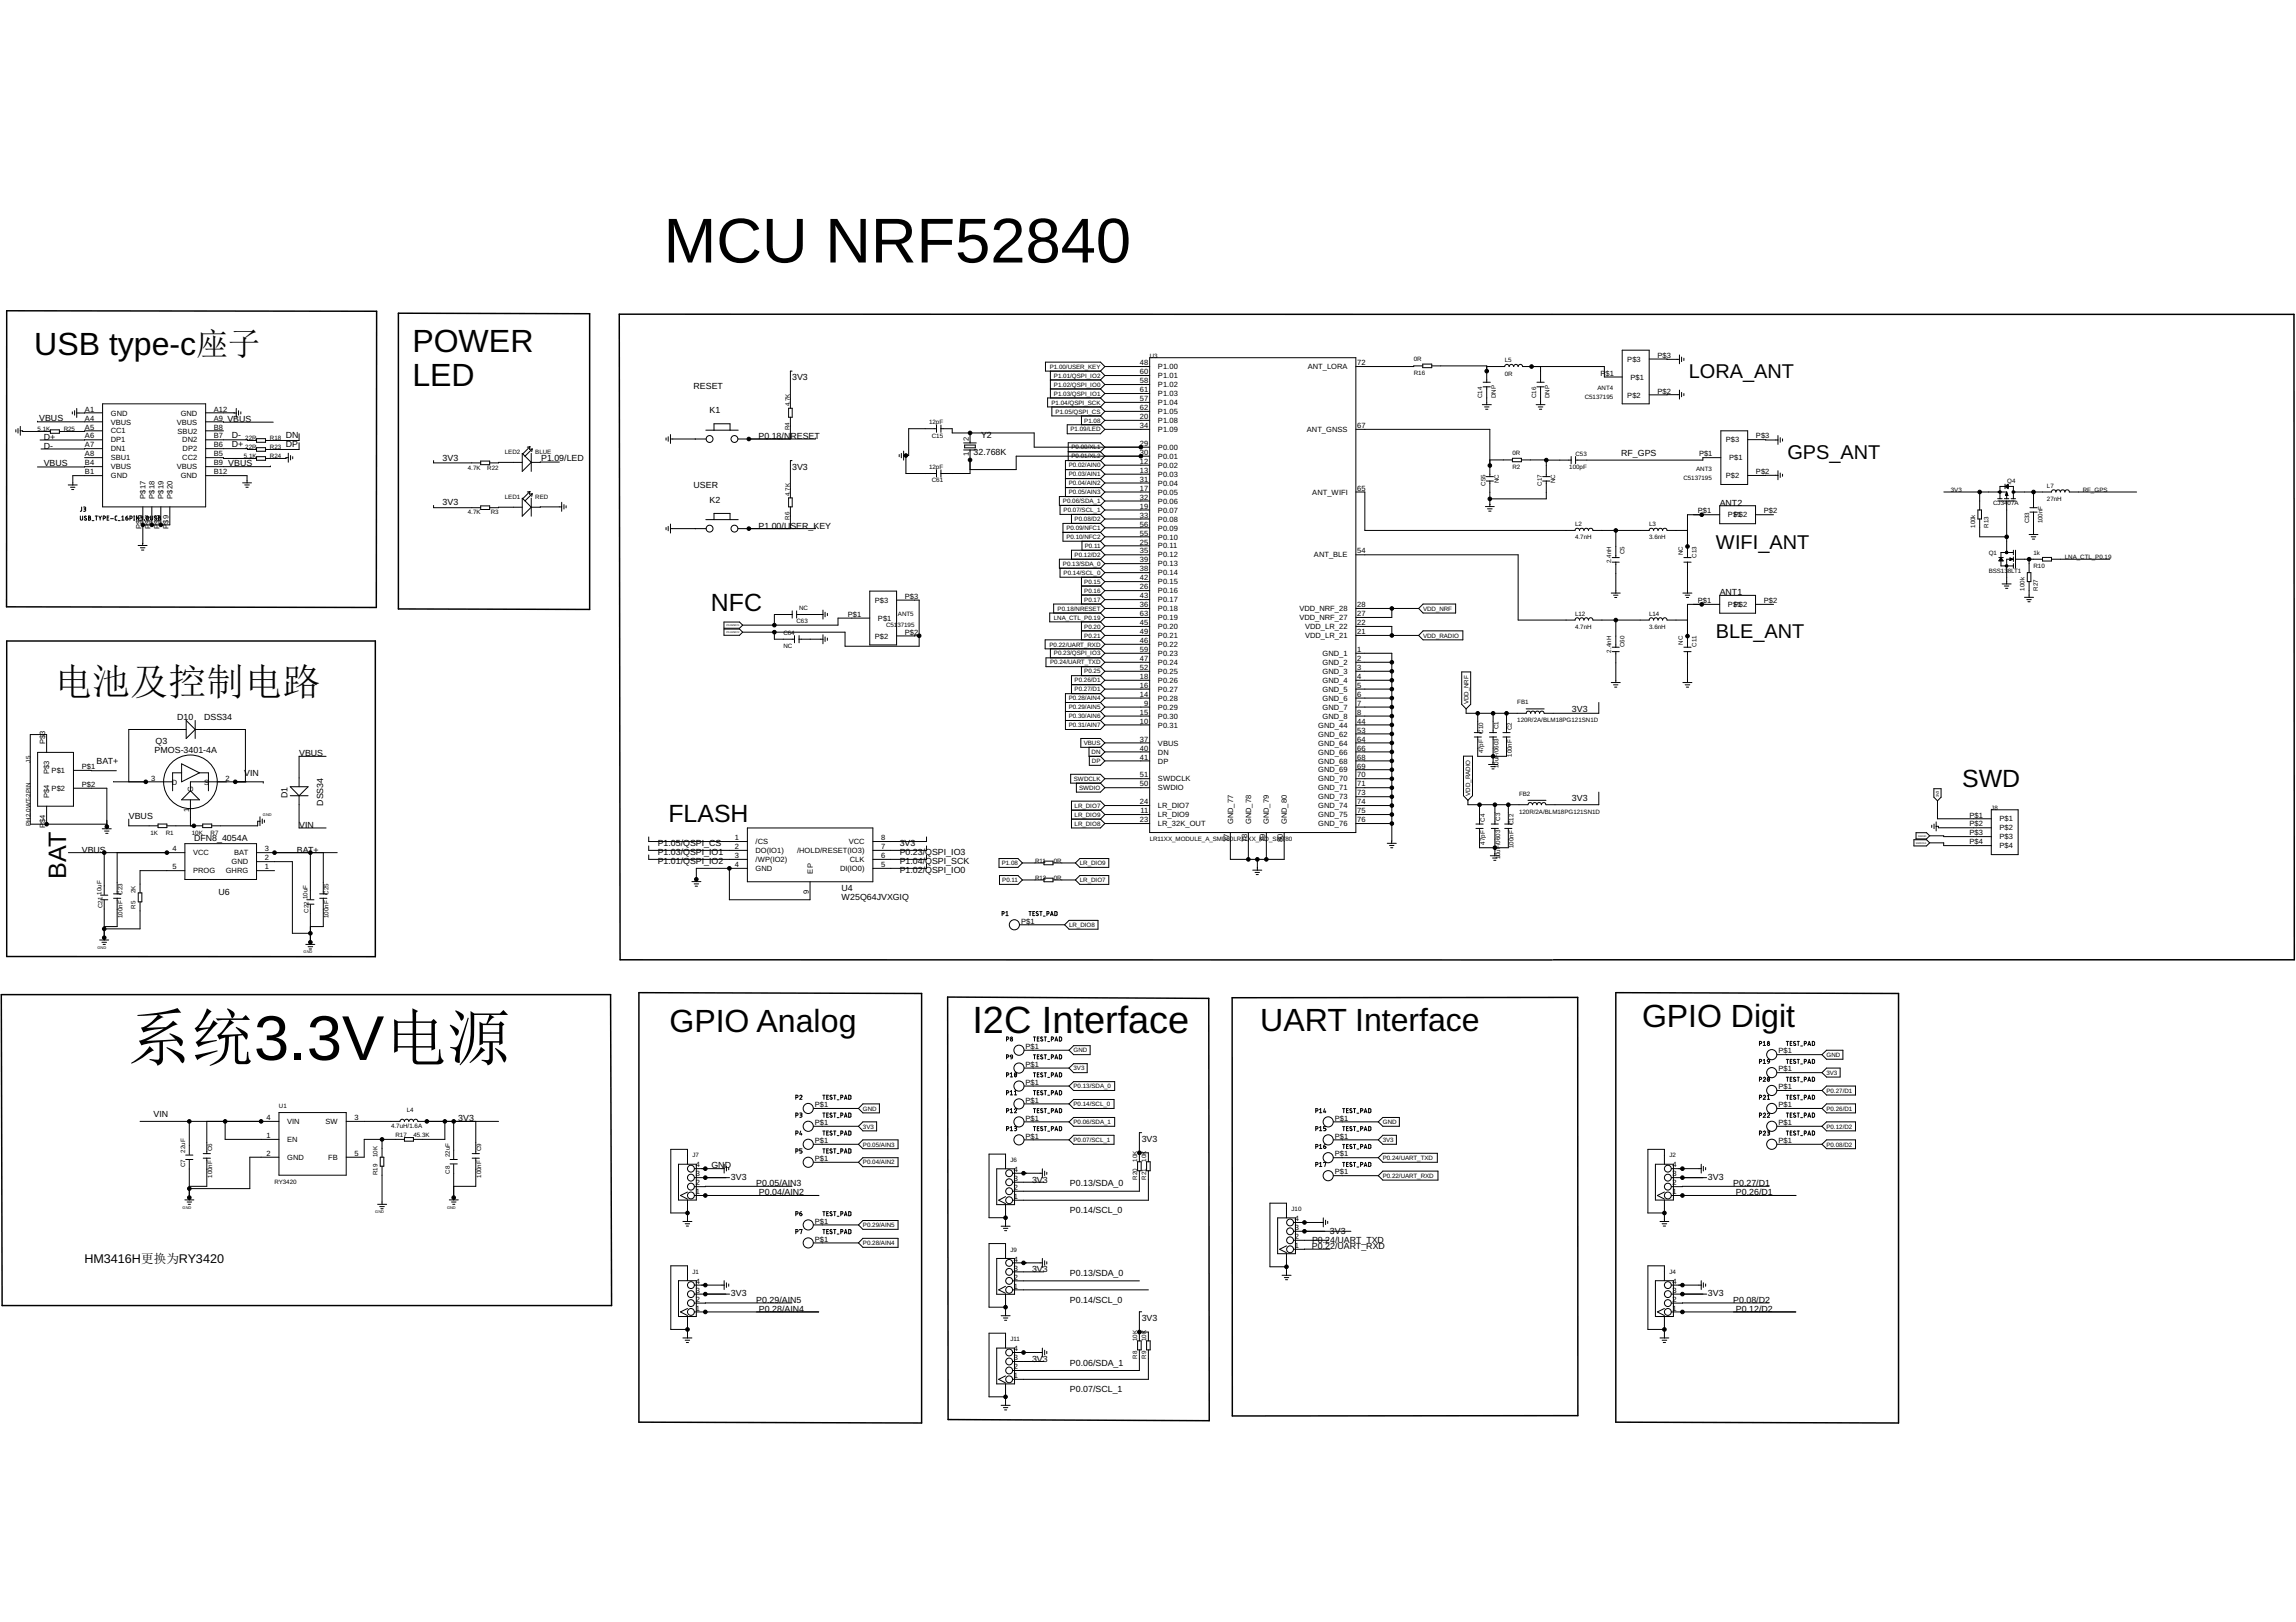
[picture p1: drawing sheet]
<svg xmlns="http://www.w3.org/2000/svg" width="297mm" height="210mm" viewBox="0 0 297 210" stroke-linecap="round" stroke-linejoin="round" font-family="sans-serif">
<defs><g id="words">
<g font-size="8.2">
<text x="85.8" y="34">MCU NRF52840</text>
<text x="16.5" y="137.2">系统3.3V电源</text>
</g>
<g font-size="4.9">
<text x="7.1" y="90">电池及控制电路</text>
<text x="125.8" y="133.7">I2C Interface</text>
</g>
<g font-size="4.1">
<text x="4.4" y="45.9">USB type-c座子</text>
<text x="53.3" y="45.5">POWER</text>
<text x="53.3" y="50">LED</text>
<text x="86.6" y="133.5">GPIO Analog</text>
<text x="163" y="133.4">UART Interface</text>
<text x="212.4" y="132.9">GPIO Digit</text>
</g>
<text font-size="3.3" x="8.6" y="113.7" transform="rotate(-90 8.6 113.7)">BAT</text>
<g font-size="3.2">
<text x="92" y="79.1">NFC</text>
<text x="253.9" y="101.8">SWD</text>
<text x="86.5" y="106.3">FLASH</text>
</g>
<g font-size="2.6">
<text x="218.5" y="49">LORA_ANT</text>
<text x="231.2" y="59.4">GPS_ANT</text>
<text x="222" y="71">WIFI_ANT</text>
<text x="222" y="82.6">BLE_ANT</text>
</g>
<text font-size="1.6" x="10.9" y="163.4">HM3416H更换为RY3420</text>
<g font-size="1.1">
<text x="89.7" y="50.3">RESET</text>
<text x="91.8" y="53.5">K1</text>
<text x="102.5" y="49.2">3V3</text>
<text x="5.1" y="54.5">VBUS</text>
<text x="5.7" y="58.1">D-</text>
<text x="5.7" y="56.9">D+</text>
<text x="29.4" y="54.6">VBUS</text>
<text x="30" y="56.7">D-</text>
<text x="30" y="57.9">D+</text>
<text x="37" y="56.7">DN</text>
<text x="37" y="57.9">DP</text>
<text x="57.3" y="59.6">3V3</text>
<text x="70" y="59.6">P1.09/LED</text>
<text x="98.1" y="56.8">P0.18/NRESET</text>
<text x="126" y="58.9">32.768K</text>
<text x="126.9" y="56.7">Y2</text>
<text x="209.7" y="59">RF_GPS</text>
<text x="5.7" y="60.3">VBUS</text>
<text x="29.5" y="60.3">VBUS</text>
<text x="57.3" y="65.4">3V3</text>
<text x="89.7" y="63.1">USER</text>
<text x="91.8" y="65.1">K2</text>
<text x="102.5" y="60.8">3V3</text>
<text x="222.5" y="65.4">ANT2</text>
<text x="98.1" y="68.4">P1.00/USER_KEY</text>
<text x="222.5" y="77">ANT1</text>
<text x="22.9" y="93.2">D1</text>
<text x="24.4" y="93.2">0</text>
<text x="26.4" y="93.2">DSS34</text>
<text x="203.4" y="92.1">3V3</text>
<text x="12.5" y="98.9">BAT+</text>
<text x="20" y="97.5">PMOS-3401-4A</text>
<text x="20.1" y="96.3">Q3</text>
<text x="31.6" y="100.4">VIN</text>
<text x="38.7" y="97.9">VBUS</text>
<text x="16.7" y="106">VBUS</text>
<text x="37.2" y="103.3" transform="rotate(-90 37.2 103.3)">D1</text>
<text x="38.7" y="107.2">VIN</text>
<text x="41.8" y="104.3" transform="rotate(-90 41.8 104.3)">DSS34</text>
<text x="203.4" y="103.7">3V3</text>
<text x="10.6" y="110.3">VBUS</text>
<text x="25.1" y="108.8">DFN8_4054A</text>
<text x="38.4" y="110.3">BAT+</text>
<text x="85.1" y="109.5">P1.05/QSPI_CS</text>
<text x="85.1" y="110.6">P1.03/QSPI_IO1</text>
<text x="85.1" y="111.8">P1.01/QSPI_IO2</text>
<text x="116.4" y="109.5">3V3</text>
<text x="116.4" y="111.8">P1.04/QSPI_SCK</text>
<text x="116.4" y="110.6">P0.23/QSPI_IO3</text>
<text x="116.4" y="113">P1.02/QSPI_IO0</text>
<text x="28.3" y="115.8">U6</text>
<text x="108.9" y="116.4">W25Q64JVXGIQ</text>
<text x="108.9" y="115.3">U4</text>
<text x="19.9" y="144.5">VIN</text>
<text x="59.3" y="145.1">3V3</text>
<text x="147.7" y="147.7">3V3</text>
<text x="92" y="151.2">GND</text>
<text x="94.6" y="152.7">3V3</text>
<text x="97.8" y="153.5">P0.05/AIN3</text>
<text x="98.2" y="154.7">P0.04/AIN2</text>
<text x="133.5" y="153.1">3V3</text>
<text x="138.4" y="153.5">P0.13/SDA_0</text>
<text x="221" y="152.7">3V3</text>
<text x="224.2" y="153.5">P0.27/D1</text>
<text x="224.6" y="154.7">P0.26/D1</text>
<text x="138.4" y="157">P0.14/SCL_0</text>
<text x="169.7" y="161.6">P0.22/UART_RXD</text>
<text x="169.7" y="160.8">P0.24/UART_TXD</text>
<text x="172.1" y="159.6">3V3</text>
<text x="94.6" y="167.8">3V3</text>
<text x="133.5" y="164.6">3V3</text>
<text x="138.4" y="165.1">P0.13/SDA_0</text>
<text x="221" y="167.8">3V3</text>
<text x="97.8" y="168.6">P0.29/AIN5</text>
<text x="98.2" y="169.8">P0.28/AIN4</text>
<text x="138.4" y="168.6">P0.14/SCL_0</text>
<text x="147.7" y="170.9">3V3</text>
<text x="224.2" y="168.6">P0.08/D2</text>
<text x="224.6" y="169.8">P0.12/D2</text>
<text x="133.5" y="176.2">3V3</text>
<text x="138.4" y="176.7">P0.06/SDA_1</text>
<text x="138.4" y="180.2">P0.07/SCL_1</text>
</g>
<g font-size="1">
<text x="147.5" y="47.3">48</text>
<text x="149.8" y="47.8">P1.00</text>
<text x="169.2" y="47.8">ANT_LORA</text>
<text x="175.6" y="47.3">72</text>
<text x="210.5" y="46.8">P$3</text>
<text x="214.4" y="46.3">P$3</text>
<text x="11" y="53.3">A1</text>
<text x="14.3" y="53.8">GND</text>
<text x="23.4" y="53.8">GND</text>
<text x="27.7" y="53.3">A12</text>
<text x="147.5" y="48.4">60</text>
<text x="147.5" y="49.6">58</text>
<text x="147.5" y="50.8">61</text>
<text x="147.5" y="51.9">57</text>
<text x="147.5" y="53.1">62</text>
<text x="149.8" y="48.9">P1.01</text>
<text x="149.8" y="50.1">P1.02</text>
<text x="149.8" y="51.3">P1.03</text>
<text x="149.8" y="52.4">P1.04</text>
<text x="149.8" y="53.6">P1.05</text>
<text x="207" y="48.6">P$1</text>
<text x="210.5" y="51.5">P$2</text>
<text x="210.9" y="49.1">P$1</text>
<text x="214.4" y="50.9">P$2</text>
<text x="11" y="54.4">A4</text>
<text x="11" y="55.6">A5</text>
<text x="11" y="56.7">A6</text>
<text x="11" y="57.9">A7</text>
<text x="11" y="59.1">A8</text>
<text x="14.3" y="54.9">VBUS</text>
<text x="14.3" y="56.1">CC1</text>
<text x="14.3" y="57.3">DP1</text>
<text x="14.3" y="58.4">DN1</text>
<text x="14.3" y="59.6">SBU1</text>
<text x="22.9" y="54.9">VBUS</text>
<text x="23" y="56.1">SBU2</text>
<text x="23.6" y="59.6">CC2</text>
<text x="23.6" y="57.3">DN2</text>
<text x="23.6" y="58.4">DP2</text>
<text x="27.7" y="59.1">B5</text>
<text x="27.7" y="57.9">B6</text>
<text x="27.7" y="56.7">B7</text>
<text x="27.7" y="55.6">B8</text>
<text x="27.7" y="54.4">A9</text>
<text x="125.3" y="59.1" transform="rotate(-90 125.3 59.1)">1</text>
<text x="125.3" y="57" transform="rotate(-90 125.3 57)">2</text>
<text x="147.5" y="54.2">20</text>
<text x="147.5" y="55.4">34</text>
<text x="147.5" y="57.7">29</text>
<text x="147.5" y="58.9">30</text>
<text x="149.8" y="54.7">P1.08</text>
<text x="149.8" y="55.9">P1.09</text>
<text x="149.8" y="58.2">P0.00</text>
<text x="149.8" y="59.4">P0.01</text>
<text x="169.1" y="55.9">ANT_GNSS</text>
<text x="175.6" y="55.4">67</text>
<text x="219.8" y="59.1">P$1</text>
<text x="223.3" y="57.3">P$3</text>
<text x="223.7" y="59.6">P$1</text>
<text x="227.2" y="56.7">P$3</text>
<text x="11" y="60.2">B4</text>
<text x="11" y="61.4">B1</text>
<text x="14.3" y="60.7">VBUS</text>
<text x="14.3" y="61.9">GND</text>
<text x="18.8" y="64.5" transform="rotate(-90 18.8 64.5)">P$17</text>
<text x="20" y="64.5" transform="rotate(-90 20 64.5)">P$18</text>
<text x="21.2" y="64.5" transform="rotate(-90 21.2 64.5)">P$19</text>
<text x="22.3" y="64.5" transform="rotate(-90 22.3 64.5)">P$20</text>
<text x="22.9" y="60.7">VBUS</text>
<text x="23.4" y="61.9">GND</text>
<text x="27.7" y="61.4">B12</text>
<text x="27.7" y="60.2">B9</text>
<text x="147.5" y="60">12</text>
<text x="147.5" y="61.2">13</text>
<text x="147.5" y="62.4">31</text>
<text x="147.5" y="63.5">17</text>
<text x="147.5" y="64.7">32</text>
<text x="147.5" y="65.8">19</text>
<text x="149.8" y="60.5">P0.02</text>
<text x="149.8" y="61.7">P0.03</text>
<text x="149.8" y="62.9">P0.04</text>
<text x="149.8" y="64">P0.05</text>
<text x="149.8" y="65.2">P0.06</text>
<text x="169.8" y="64">ANT_WIFI</text>
<text x="175.6" y="63.5">65</text>
<text x="223.3" y="61.9">P$2</text>
<text x="227.2" y="61.4">P$2</text>
<text x="18.3" y="68.4" transform="rotate(-90 18.3 68.4)">P$6</text>
<text x="19.5" y="68.4" transform="rotate(-90 19.5 68.4)">P$7</text>
<text x="20.6" y="68.4" transform="rotate(-90 20.6 68.4)">P$8</text>
<text x="21.8" y="68.4" transform="rotate(-90 21.8 68.4)">P$9</text>
<text x="147.5" y="67">33</text>
<text x="147.5" y="68.1">56</text>
<text x="147.5" y="69.3">55</text>
<text x="147.5" y="70.5">25</text>
<text x="147.5" y="71.6">35</text>
<text x="149.8" y="66.3">P0.07</text>
<text x="149.8" y="67.5">P0.08</text>
<text x="149.8" y="68.7">P0.09</text>
<text x="149.8" y="69.8">P0.10</text>
<text x="149.8" y="71">P0.11</text>
<text x="175.6" y="71.6">54</text>
<text x="219.7" y="66.4">P$1</text>
<text x="223.5" y="67">P$1</text>
<text x="224.3" y="67">P$2</text>
<text x="228.2" y="66.4">P$2</text>
<text x="117.1" y="77.5">P$3</text>
<text x="147.5" y="72.8">39</text>
<text x="147.5" y="73.9">38</text>
<text x="147.5" y="75.1">42</text>
<text x="147.5" y="76.3">26</text>
<text x="147.5" y="77.4">43</text>
<text x="149.8" y="72.1">P0.12</text>
<text x="149.8" y="73.3">P0.13</text>
<text x="149.8" y="74.5">P0.14</text>
<text x="149.8" y="75.6">P0.15</text>
<text x="149.8" y="76.8">P0.16</text>
<text x="149.8" y="77.9">P0.17</text>
<text x="170" y="72.1">ANT_BLE</text>
<text x="109.7" y="79.8">P$1</text>
<text x="113.2" y="82.7">P$2</text>
<text x="113.2" y="78">P$3</text>
<text x="113.6" y="80.3">P$1</text>
<text x="117.1" y="82.1">P$2</text>
<text x="147.5" y="78.6">36</text>
<text x="147.5" y="79.7">63</text>
<text x="147.5" y="80.9">45</text>
<text x="147.5" y="82.1">49</text>
<text x="147.5" y="83.2">46</text>
<text x="149.8" y="79.1">P0.18</text>
<text x="149.8" y="80.3">P0.19</text>
<text x="149.8" y="81.4">P0.20</text>
<text x="149.8" y="82.6">P0.21</text>
<text x="149.8" y="83.7">P0.22</text>
<text x="168.1" y="79.1">VDD_NRF_28</text>
<text x="168.1" y="80.3">VDD_NRF_27</text>
<text x="168.8" y="81.4">VDD_LR_22</text>
<text x="168.8" y="82.6">VDD_LR_21</text>
<text x="175.6" y="78.6">28</text>
<text x="175.6" y="79.7">27</text>
<text x="175.6" y="80.9">22</text>
<text x="175.6" y="82.1">21</text>
<text x="219.7" y="78">P$1</text>
<text x="223.5" y="78.6">P$1</text>
<text x="224.3" y="78.6">P$2</text>
<text x="228.2" y="78">P$2</text>
<text x="147.5" y="84.4">59</text>
<text x="147.5" y="85.5">47</text>
<text x="147.5" y="86.7">52</text>
<text x="147.5" y="87.9">18</text>
<text x="147.5" y="89">16</text>
<text x="149.8" y="84.9">P0.23</text>
<text x="149.8" y="86.1">P0.24</text>
<text x="149.8" y="87.2">P0.25</text>
<text x="149.8" y="88.4">P0.26</text>
<text x="149.8" y="89.5">P0.27</text>
<text x="171.1" y="84.9">GND_1</text>
<text x="171.1" y="86.1">GND_2</text>
<text x="171.1" y="87.2">GND_3</text>
<text x="171.1" y="88.4">GND_4</text>
<text x="171.1" y="89.5">GND_5</text>
<text x="175.6" y="84.4">1</text>
<text x="175.6" y="85.5">2</text>
<text x="175.6" y="86.7">3</text>
<text x="175.6" y="87.9">4</text>
<text x="175.6" y="89">5</text>
<text x="147.5" y="90.2">14</text>
<text x="147.5" y="92.5">15</text>
<text x="147.5" y="93.7">10</text>
<text x="147.5" y="96">37</text>
<text x="148" y="91.3">9</text>
<text x="149.8" y="90.7">P0.28</text>
<text x="149.8" y="91.8">P0.29</text>
<text x="149.8" y="93">P0.30</text>
<text x="149.8" y="94.2">P0.31</text>
<text x="170.5" y="94.2">GND_44</text>
<text x="170.5" y="95.3">GND_62</text>
<text x="171.1" y="90.7">GND_6</text>
<text x="171.1" y="91.9">GND_7</text>
<text x="171.1" y="93">GND_8</text>
<text x="175.6" y="90.2">6</text>
<text x="175.6" y="91.3">7</text>
<text x="175.6" y="92.5">8</text>
<text x="175.6" y="93.7">44</text>
<text x="175.6" y="94.8">53</text>
<text x="175.6" y="96">64</text>
<text x="5.9" y="96.3" transform="rotate(-90 5.9 96.3)">P$3</text>
<text x="6.4" y="100.2" transform="rotate(-90 6.4 100.2)">P$3</text>
<text x="6.7" y="100">P$1</text>
<text x="10.6" y="99.5">P$1</text>
<text x="10.6" y="101.8">P$2</text>
<text x="19.6" y="101">3</text>
<text x="22.2" y="101.5">D</text>
<text x="26.4" y="101.5">S</text>
<text x="29.2" y="101">2</text>
<text x="147.5" y="97.1">40</text>
<text x="147.5" y="98.3">41</text>
<text x="147.5" y="100.6">51</text>
<text x="147.5" y="101.8">50</text>
<text x="149.8" y="96.5">VBUS</text>
<text x="149.8" y="97.6">DN</text>
<text x="149.8" y="98.8">DP</text>
<text x="149.8" y="101.1">SWDCLK</text>
<text x="170.5" y="96.5">GND_64</text>
<text x="170.5" y="97.6">GND_66</text>
<text x="170.5" y="98.8">GND_68</text>
<text x="170.5" y="100">GND_69</text>
<text x="170.5" y="101.1">GND_70</text>
<text x="175.6" y="97.1">66</text>
<text x="175.6" y="98.3">68</text>
<text x="175.6" y="99.5">69</text>
<text x="175.6" y="100.6">70</text>
<text x="175.6" y="101.8">71</text>
<text x="5.9" y="107.2" transform="rotate(-90 5.9 107.2)">P</text>
<text x="5.9" y="106.5" transform="rotate(-90 5.9 106.5)">$4</text>
<text x="6.4" y="103.3" transform="rotate(-90 6.4 103.3)">P$4</text>
<text x="6.7" y="102.4">P$2</text>
<text x="24.5" y="105.1" transform="rotate(-90 24.5 105.1)">1</text>
<text x="25" y="102.4" transform="rotate(-90 25 102.4)">G</text>
<text x="147.5" y="104.1">24</text>
<text x="147.5" y="106.4">23</text>
<text x="147.5" y="105.3">11</text>
<text x="149.8" y="102.3">SWDIO</text>
<text x="149.8" y="104.6">LR_DIO7</text>
<text x="149.8" y="105.8">LR_DIO9</text>
<text x="149.8" y="106.9">LR_32K_OUT</text>
<text x="159.5" y="106.7" transform="rotate(-90 159.5 106.7)">GND_77</text>
<text x="161.8" y="106.7" transform="rotate(-90 161.8 106.7)">GND_78</text>
<text x="164.2" y="106.7" transform="rotate(-90 164.2 106.7)">GND_79</text>
<text x="166.5" y="106.7" transform="rotate(-90 166.5 106.7)">GND_80</text>
<text x="170.5" y="105.8">GND_75</text>
<text x="170.5" y="102.3">GND_71</text>
<text x="170.5" y="103.4">GND_73</text>
<text x="170.5" y="104.6">GND_74</text>
<text x="170.5" y="106.9">GND_76</text>
<text x="175.6" y="105.3">75</text>
<text x="175.6" y="102.9">73</text>
<text x="175.6" y="104.1">74</text>
<text x="175.6" y="106.4">76</text>
<text x="254.8" y="105.8">P$1</text>
<text x="254.8" y="107">P$2</text>
<text x="258.7" y="106.3">P$1</text>
<text x="258.7" y="107.5">P$2</text>
<text x="22.3" y="112.5">5</text>
<text x="22.3" y="110.2">4</text>
<text x="25" y="113">PROG</text>
<text x="25" y="110.7">VCC</text>
<text x="29.2" y="113">GHRG</text>
<text x="30" y="111.9">GND</text>
<text x="30.3" y="110.7">BAT</text>
<text x="34.3" y="110.2">3</text>
<text x="34.3" y="112.5">1</text>
<text x="34.3" y="111.3">2</text>
<text x="95.1" y="108.7">1</text>
<text x="95.1" y="111">3</text>
<text x="95.1" y="109.9">2</text>
<text x="95.1" y="112.2">4</text>
<text x="97.7" y="109.2">/CS</text>
<text x="97.7" y="111.6">/WP(IO2)</text>
<text x="97.7" y="110.4">DO(IO1)</text>
<text x="97.7" y="112.7">GND</text>
<text x="103.1" y="110.4">/HOLD/RESET(IO3)</text>
<text x="105.1" y="113" transform="rotate(-90 105.1 113)">EP</text>
<text x="108.7" y="112.7">DI(IO0)</text>
<text x="109.8" y="109.2">VCC</text>
<text x="109.9" y="111.6">CLK</text>
<text x="114" y="109.9">7</text>
<text x="114" y="111">6</text>
<text x="114" y="112.2">5</text>
<text x="114" y="108.7">8</text>
<text x="159" y="109" transform="rotate(-90 159 109)">77</text>
<text x="161.3" y="109" transform="rotate(-90 161.3 109)">78</text>
<text x="163.7" y="109" transform="rotate(-90 163.7 109)">79</text>
<text x="166" y="109" transform="rotate(-90 166 109)">80</text>
<text x="254.8" y="108.1">P$3</text>
<text x="254.8" y="109.3">P$4</text>
<text x="258.7" y="108.6">P$3</text>
<text x="258.7" y="109.8">P$4</text>
<text x="104.6" y="115.7" transform="rotate(-90 104.6 115.7)">9</text>
<text x="132.1" y="119.5">P$1</text>
<text x="132.7" y="135.7">P$1</text>
<text x="230.1" y="136.3">P$1</text>
<text x="105.4" y="143.3">P$1</text>
<text x="132.7" y="138.1">P$1</text>
<text x="132.7" y="140.4">P$1</text>
<text x="132.7" y="142.7">P$1</text>
<text x="230.1" y="138.6">P$1</text>
<text x="230.1" y="141">P$1</text>
<text x="230.1" y="143.3">P$1</text>
<text x="34.5" y="147.3">1</text>
<text x="34.5" y="149.6">2</text>
<text x="34.5" y="145">4</text>
<text x="37.2" y="147.8">EN</text>
<text x="37.2" y="145.5">VIN</text>
<text x="42.1" y="145.5">SW</text>
<text x="45.9" y="149.6">5</text>
<text x="45.9" y="145">3</text>
<text x="105.4" y="145.6">P$1</text>
<text x="105.4" y="147.9">P$1</text>
<text x="132.7" y="145">P$1</text>
<text x="132.7" y="147.3">P$1</text>
<text x="172.7" y="145">P$1</text>
<text x="172.7" y="147.3">P$1</text>
<text x="172.7" y="149.7">P$1</text>
<text x="230.1" y="145.6">P$1</text>
<text x="230.1" y="147.9">P$1</text>
<text x="37.2" y="150.1">GND</text>
<text x="42.5" y="150.1">FB</text>
<text x="90" y="154.6">1</text>
<text x="90" y="153.4">2</text>
<text x="90" y="152.2">3</text>
<text x="90" y="151.1">4</text>
<text x="105.4" y="150.2">P$1</text>
<text x="131.2" y="155.2">1</text>
<text x="131.2" y="154">2</text>
<text x="131.2" y="152.8">3</text>
<text x="131.2" y="151.7">4</text>
<text x="172.7" y="152">P$1</text>
<text x="216.4" y="154.6">1</text>
<text x="216.4" y="153.4">2</text>
<text x="216.4" y="152.2">3</text>
<text x="216.4" y="151.1">4</text>
<text x="105.4" y="158.4">P$1</text>
<text x="105.4" y="160.7">P$1</text>
<text x="167.5" y="161.5">1</text>
<text x="167.5" y="160.3">2</text>
<text x="167.5" y="159.2">3</text>
<text x="167.5" y="158">4</text>
<text x="90" y="167.3">3</text>
<text x="90" y="166.1">4</text>
<text x="131.2" y="166.7">1</text>
<text x="131.2" y="165.6">2</text>
<text x="131.2" y="164.4">3</text>
<text x="131.2" y="163.3">4</text>
<text x="216.4" y="167.3">3</text>
<text x="216.4" y="166.1">4</text>
<text x="90" y="169.6">1</text>
<text x="90" y="168.5">2</text>
<text x="216.4" y="169.6">1</text>
<text x="216.4" y="168.5">2</text>
<text x="131.2" y="178.3">1</text>
<text x="131.2" y="177.2">2</text>
<text x="131.2" y="176">3</text>
<text x="131.2" y="174.9">4</text>
</g>
<g font-size=".8">
<text x="135.8" y="47.7">P1.00/USER_KEY</text>
<text x="148.7" y="46.3">U3</text>
<text x="182.9" y="46.8">0R</text>
<text x="194.7" y="46.9">L5</text>
<text x="102.2" y="52.6" transform="rotate(-90 102.2 52.6)">4.7K</text>
<text x="136" y="52.4">P1.04/QSPI_SCK</text>
<text x="136.4" y="50">P1.02/QSPI_IO0</text>
<text x="136.4" y="51.2">P1.03/QSPI_IO1</text>
<text x="136.4" y="48.9">P1.01/QSPI_IO2</text>
<text x="136.6" y="53.5">P1.05/QSPI_CS</text>
<text x="182.9" y="48.5">R16</text>
<text x="191.8" y="51.5" transform="rotate(-90 191.8 51.5)">C14</text>
<text x="193.5" y="51.5" transform="rotate(-90 193.5 51.5)">DNP</text>
<text x="194.7" y="48.6">0R</text>
<text x="198.7" y="51.5" transform="rotate(-90 198.7 51.5)">C16</text>
<text x="200.5" y="51.5" transform="rotate(-90 200.5 51.5)">DNP</text>
<text x="205" y="51.7">C5137195</text>
<text x="206.7" y="50.5">ANT4</text>
<text x="4.9" y="55.8">5.1K</text>
<text x="8.3" y="55.8">R25</text>
<text x="31.5" y="59.3">5.1K</text>
<text x="31.7" y="57">22R</text>
<text x="31.7" y="58.2">22R</text>
<text x="34.9" y="57">R18</text>
<text x="34.9" y="58.2">R23</text>
<text x="34.9" y="59.3">R24</text>
<text x="65.3" y="58.8">LED2</text>
<text x="69.3" y="58.7">BLUE</text>
<text x="102.2" y="55.7" transform="rotate(-90 102.2 55.7)">R4</text>
<text x="120.2" y="54.9">12pF</text>
<text x="120.6" y="56.6">C15</text>
<text x="138.5" y="55.8">P1.09/LED</text>
<text x="138.6" y="58.2">P0.00/XL1</text>
<text x="138.6" y="59.3">P0.01/XL2</text>
<text x="140.3" y="54.7">P1.08</text>
<text x="195.7" y="58.9">0R</text>
<text x="203.8" y="59">C53</text>
<text x="60.5" y="60.8">4.7K</text>
<text x="63" y="60.8">R22</text>
<text x="65.3" y="64.6">LED1</text>
<text x="69.3" y="64.5">RED</text>
<text x="102.2" y="64.2" transform="rotate(-90 102.2 64.2)">4.7K</text>
<text x="120.2" y="60.7">12pF</text>
<text x="120.6" y="62.4">C61</text>
<text x="137.5" y="65.1">P0.06/SDA_1</text>
<text x="138.3" y="64">P0.05/AIN3</text>
<text x="138.3" y="62.8">P0.04/AIN2</text>
<text x="138.3" y="61.6">P0.03/AIN1</text>
<text x="138.3" y="60.5">P0.02/AIN0</text>
<text x="192.2" y="62.9" transform="rotate(-90 192.2 62.9)">C55</text>
<text x="193.9" y="62.5" transform="rotate(-90 193.9 62.5)">NC</text>
<text x="195.7" y="60.7">R2</text>
<text x="199.5" y="62.9" transform="rotate(-90 199.5 62.9)">C17</text>
<text x="201.2" y="62.5" transform="rotate(-90 201.2 62.5)">NC</text>
<text x="203" y="60.7">100pF</text>
<text x="217.8" y="62.1">C5137195</text>
<text x="219.4" y="61">ANT3</text>
<text x="252.4" y="63.7">3V3</text>
<text x="257.9" y="65.4">CJ3407A</text>
<text x="259.7" y="62.5">Q4</text>
<text x="264.8" y="64.8">27nH</text>
<text x="264.8" y="63.1">L7</text>
<text x="269.5" y="63.7">RF_GPS</text>
<text x="60.5" y="66.6">4.7K</text>
<text x="63.5" y="66.6">R3</text>
<text x="102.2" y="67.3" transform="rotate(-90 102.2 67.3)">R6</text>
<text x="137.6" y="66.3">P0.07/SCL_1</text>
<text x="138" y="68.6">P0.09/NFC1</text>
<text x="138" y="69.8">P0.10/NFC2</text>
<text x="139" y="67.4">P0.08/D2</text>
<text x="140.3" y="70.9">P0.11</text>
<text x="203.8" y="69.8">4.7nH</text>
<text x="203.8" y="68.1">L2</text>
<text x="210.2" y="71.7" transform="rotate(-90 210.2 71.7)">C5</text>
<text x="213.4" y="69.8">3.6nH</text>
<text x="213.4" y="68.1">L3</text>
<text x="217.7" y="71.9" transform="rotate(-90 217.7 71.9)">NC</text>
<text x="255.5" y="68.3" transform="rotate(-90 255.5 68.3)">100k</text>
<text x="257.3" y="68.3" transform="rotate(-90 257.3 68.3)">R13</text>
<text x="257.3" y="71.8">Q1</text>
<text x="262.5" y="67.7" transform="rotate(-90 262.5 67.7)">C33</text>
<text x="263.1" y="71.8">1k</text>
<text x="264.2" y="67.7" transform="rotate(-90 264.2 67.7)">100nF</text>
<text x="137.5" y="73.2">P0.13/SDA_0</text>
<text x="137.6" y="74.4">P0.14/SCL_0</text>
<text x="139" y="72.1">P0.12/D2</text>
<text x="140.3" y="75.5">P0.15</text>
<text x="140.3" y="76.7">P0.16</text>
<text x="140.3" y="77.9">P0.17</text>
<text x="208.4" y="72.9" transform="rotate(-90 208.4 72.9)">2.4nH</text>
<text x="219.5" y="72.2" transform="rotate(-90 219.5 72.2)">C13</text>
<text x="257.3" y="74.1">BSS138LT1</text>
<text x="261.9" y="76.4" transform="rotate(-90 261.9 76.4)">100k</text>
<text x="263.1" y="73.5">R10</text>
<text x="263.7" y="76.4" transform="rotate(-90 263.7 76.4)">R27</text>
<text x="267.1" y="72.4">LNA_CTL_P0.19</text>
<text x="101.3" y="83.9">NC</text>
<text x="101.3" y="82.1">C64</text>
<text x="103.1" y="80.7">C63</text>
<text x="103.4" y="78.9">NC</text>
<text x="114.6" y="81.1">C51</text>
<text x="116.1" y="81.1">37195</text>
<text x="116.2" y="79.7">ANT5</text>
<text x="135.8" y="83.7">P0.22/UART_RXD</text>
<text x="136.3" y="80.2">LNA_CTL_P0.19</text>
<text x="136.8" y="79">P0.18/NRESET</text>
<text x="140.3" y="81.3">P0.20</text>
<text x="140.3" y="82.5">P0.21</text>
<text x="184.1" y="82.5">VDD_RADIO</text>
<text x="184.1" y="79">VDD_NRF</text>
<text x="203.8" y="81.4">4.7nH</text>
<text x="203.8" y="79.7">L12</text>
<text x="210.2" y="83.8" transform="rotate(-90 210.2 83.8)">C60</text>
<text x="213.4" y="81.4">3.6nH</text>
<text x="213.4" y="79.7">L14</text>
<text x="217.7" y="83.4" transform="rotate(-90 217.7 83.4)">NC</text>
<text x="219.5" y="83.7" transform="rotate(-90 219.5 83.7)">C11</text>
<text x="135.9" y="86">P0.24/UART_TXD</text>
<text x="136.4" y="84.8">P0.23/QSPI_IO3</text>
<text x="139" y="88.3">P0.26/D1</text>
<text x="139" y="89.5">P0.27/D1</text>
<text x="140.3" y="87.1">P0.25</text>
<text x="208.4" y="84.4" transform="rotate(-90 208.4 84.4)">2.4nH</text>
<text x="138.3" y="90.6">P0.28/AIN4</text>
<text x="138.3" y="92.9">P0.30/AIN6</text>
<text x="138.3" y="91.8">P0.29/AIN5</text>
<text x="138.3" y="94.1">P0.31/AIN7</text>
<text x="190" y="91.2" transform="rotate(-90 190 91.2)">VDD_NRF</text>
<text x="191.9" y="94.9" transform="rotate(-90 191.9 94.9)">C10</text>
<text x="193.8" y="94.4" transform="rotate(-90 193.8 94.4)">C1</text>
<text x="195.6" y="94.5" transform="rotate(-90 195.6 94.5)">C2</text>
<text x="196.3" y="93.5">120R/2A/BLM18PG121SN1D</text>
<text x="196.3" y="91.2">FB1</text>
<text x="3.9" y="98.7" transform="rotate(-90 3.9 98.7)">J5</text>
<text x="138.9" y="101.1">SWDCLK</text>
<text x="140.2" y="96.4">VBUS</text>
<text x="141.2" y="97.6">DN</text>
<text x="141.3" y="98.7">DP</text>
<text x="191.9" y="97.5" transform="rotate(-90 191.9 97.5)">47pF</text>
<text x="193.8" y="99.4" transform="rotate(-90 193.8 99.4)">10uF/0603</text>
<text x="195.6" y="97.9" transform="rotate(-90 195.6 97.9)">100nF</text>
<text x="3.9" y="106.8" transform="rotate(-90 3.9 106.8)">PH2.0WT-2PIN</text>
<text x="139" y="105.7">LR_DIO9</text>
<text x="139" y="106.9">LR_DIO8</text>
<text x="139" y="104.5">LR_DIO7</text>
<text x="139.6" y="102.2">SWDIO</text>
<text x="190.2" y="103" transform="rotate(-90 190.2 103)">VDD_RADIO</text>
<text x="192.1" y="106.3" transform="rotate(-90 192.1 106.3)">C4</text>
<text x="194.1" y="106.2" transform="rotate(-90 194.1 106.2)">C3</text>
<text x="195.8" y="106.8" transform="rotate(-90 195.8 106.8)">C12</text>
<text x="196.5" y="105.3">120R/2A/BLM18PG121SN1D</text>
<text x="196.5" y="103">FB2</text>
<text x="257.6" y="104.8">J8</text>
<text x="19.5" y="108">1K</text>
<text x="21.5" y="108">R1</text>
<text x="24.8" y="108">10K</text>
<text x="27.2" y="108">R7</text>
<text x="129.6" y="112">P1.08</text>
<text x="133.9" y="111.7">R11</text>
<text x="133.9" y="113.9">R12</text>
<text x="136.3" y="111.7">0R</text>
<text x="136.3" y="113.9">0R</text>
<text x="139.7" y="112">LR_DIO9</text>
<text x="148.7" y="108.9">LR11XX_MODULE_A_SMD80LR11XX_MO_SMT80</text>
<text x="192.1" y="109.3" transform="rotate(-90 192.1 109.3)">47pF</text>
<text x="194.1" y="111.2" transform="rotate(-90 194.1 111.2)">10uF/0603</text>
<text x="195.8" y="109.8" transform="rotate(-90 195.8 109.8)">100nF</text>
<text x="13.1" y="115.8" transform="rotate(-90 13.1 115.8)">10uF</text>
<text x="13.2" y="117.5" transform="rotate(-90 13.2 117.5)">C21</text>
<text x="15.8" y="118.8" transform="rotate(-90 15.8 118.8)">100nF</text>
<text x="15.8" y="115.8" transform="rotate(-90 15.8 115.8)">C23</text>
<text x="17.5" y="117.6" transform="rotate(-90 17.5 117.6)">R5</text>
<text x="17.5" y="115.6" transform="rotate(-90 17.5 115.6)">2K</text>
<text x="39.8" y="116.4" transform="rotate(-90 39.8 116.4)">10uF</text>
<text x="39.9" y="118.1" transform="rotate(-90 39.9 118.1)">C22</text>
<text x="42.5" y="118.8" transform="rotate(-90 42.5 118.8)">100nF</text>
<text x="42.5" y="115.8" transform="rotate(-90 42.5 115.8)">C25</text>
<text x="129.7" y="114.2">P0.11</text>
<text x="138.3" y="120">LR_DIO8</text>
<text x="139.7" y="114.2">LR_DIO7</text>
<text x="138.9" y="136.2">GND</text>
<text x="236.3" y="136.8">GND</text>
<text x="36.1" y="143.4">U1</text>
<text x="52.6" y="144">L4</text>
<text x="111.6" y="143.7">GND</text>
<text x="138.9" y="138.5">3V3</text>
<text x="138.9" y="140.8">P0.13/SDA_0</text>
<text x="138.9" y="143.2">P0.14/SCL_0</text>
<text x="236.3" y="139.1">3V3</text>
<text x="236.3" y="143.7">P0.26/D1</text>
<text x="236.3" y="141.4">P0.27/D1</text>
<text x="24" y="149.2" transform="rotate(-90 24 149.2)">22uF</text>
<text x="27.4" y="149" transform="rotate(-90 27.4 149)">C6</text>
<text x="48.8" y="149.8" transform="rotate(-90 48.8 149.8)">10K</text>
<text x="50.6" y="146">4.7uH/1.6A</text>
<text x="51.2" y="147.2">R17</text>
<text x="53.5" y="147.2">45.3K</text>
<text x="58.2" y="149.8" transform="rotate(-90 58.2 149.8)">22uF</text>
<text x="62.2" y="149" transform="rotate(-90 62.2 149)">C9</text>
<text x="89.6" y="149.8">J7</text>
<text x="111.6" y="146.1">3V3</text>
<text x="111.6" y="148.4">P0.05/AIN3</text>
<text x="138.9" y="145.5">P0.06/SDA_1</text>
<text x="138.9" y="147.8">P0.07/SCL_1</text>
<text x="178.9" y="145.5">GND</text>
<text x="178.9" y="147.8">3V3</text>
<text x="216" y="149.8">J2</text>
<text x="236.3" y="148.4">P0.08/D2</text>
<text x="236.3" y="146.1">P0.12/D2</text>
<text x="24" y="151" transform="rotate(-90 24 151)">C7</text>
<text x="27.4" y="152.4" transform="rotate(-90 27.4 152.4)">100nF</text>
<text x="35.5" y="153.2">RY3420</text>
<text x="48.8" y="152.1" transform="rotate(-90 48.8 152.1)">R19</text>
<text x="58.2" y="151.9" transform="rotate(-90 58.2 151.9)">C8</text>
<text x="62.2" y="152.4" transform="rotate(-90 62.2 152.4)">100nF</text>
<text x="111.6" y="150.7">P0.04/AIN2</text>
<text x="130.7" y="150.4">J6</text>
<text x="147.1" y="152.7" transform="rotate(-90 147.1 152.7)">R20</text>
<text x="147.1" y="150.3" transform="rotate(-90 147.1 150.3)">10K</text>
<text x="148.3" y="152.7" transform="rotate(-90 148.3 152.7)">R21</text>
<text x="148.3" y="150.3" transform="rotate(-90 148.3 150.3)">10K</text>
<text x="178.9" y="152.4">P0.22/UART_RXD</text>
<text x="178.9" y="150.1">P0.24/UART_TXD</text>
<text x="111.6" y="161.1">P0.28/AIN4</text>
<text x="111.6" y="158.8">P0.29/AIN5</text>
<text x="130.7" y="162">J9</text>
<text x="167.1" y="156.7">J10</text>
<text x="89.6" y="164.9">J1</text>
<text x="216" y="164.9">J4</text>
<text x="130.7" y="173.6">J11</text>
<text x="147.1" y="173.5" transform="rotate(-90 147.1 173.5)">10K</text>
<text x="148.3" y="173.5" transform="rotate(-90 148.3 173.5)">10K</text>
<text x="147.1" y="175.9" transform="rotate(-90 147.1 175.9)">R8</text>
<text x="148.3" y="175.9" transform="rotate(-90 148.3 175.9)">R9</text>
</g>
<g font-size=".5">
<text x="34" y="105.6">GND</text>
<text x="250.8" y="103.2" transform="rotate(-90 250.8 103.2)">3V3</text>
<text x="12.6" y="122.8">GND</text>
<text x="39.3" y="123.4">GND</text>
<text x="23.6" y="156.4">GND</text>
<text x="48.6" y="157">GND</text>
<text x="57.8" y="156.4">GND</text>
</g>
<g font-size=".3">
<text x="94" y="81">P0.09/NFC1</text>
<text x="94" y="81.9">P0.10/NFC2</text>
<text x="247.9" y="109.2">SWDCLK</text>
<text x="248.2" y="108.3">SWDIO</text>
</g>
</g></defs>
<g fill="none" stroke="#000" stroke-width=".13">
<path d="M2.1 55.6v.3M2.3 55.5v.5M2.6 55.2v1.1M2.6 55.8h.3h3.6M4.8 54.5v.1h8.5M6.5 55.6h1.2v.5h-1.2zM8.7 55.8h.1M9.4 53.3v.3M9.7 53.1v.6M9.9 52.9v1.1M10.9 59.2h2.4M10.9 53.4h.1"/>
<path d="M10.9 56.9h.1M13.3 53.4h-3.4M13.3 55.8h-5.6M13.3 52.3h13.3v13.3h-13.3zM13.3 56.9h-8.1M13.3 58.1h-8M26.6 53.4h4M26.6 55.8h2.3M26.6 59.2h2.3v.1h4.3M26.6 54.6h8.7M26.6 56.9h5.4v.1h1.2M26.6 58.1h5.4v.1h1.2"/>
<path d="M30.3 53.4h.1M30.6 52.9v1.1M30.9 53.1v.6M31.2 53.3v.3M33.2 56.8h1.2v.4h-1.2zM33.2 57.9h1.2v.5h-1.2zM33.2 59.1h1.2v.5h-1.2zM37.3 58.7v1.1M37.3 59.2h-.3v.1h-2.6M37.6 58.9v.6M37.9 59.1v.3M38.7 56.1v.9h-4.3"/>
<path d="M38.7 57.3v.9h-4.3M56.1 59.6v.3h6.1M62.2 59.7h1.2v.4h-1.2zM67.6 58.7l1.1 1.1-1.1 1.2zM67.6 59.8l-4.2 .1M68.6 57.8l-1 .9M68.6 57.8l-.4 .1M68.6 57.8l-.1 .3h.4M68.7 58.7v2.3M68.9 58.1l-1 .9M68.9 58.1l-.1 .3M72.4 59.8h-3.7"/>
<path d="M86.2 56.7v.3M86.4 56.5v.6M86.7 56.8h4.7M86.7 56.2v1.2M89.9 56.8h.1M91.3 55.7h4.2M92.4 55.7v-.9h2v.9M102 52.8h.5v1.2h-.5zM102.3 54v2.8M102.5 59.6h-.2v4.8M102.5 48h-.2v4.8M105.5 56.7v.1h-10"/>
<path d="M116.3 58.8v.3M116.6 58.7v.5M116.9 58.4v1.1M117.2 58.9v2.4h4M121.2 55v.9M121.2 55.5h-3.6v3.4h-.7M121.7 55.5h1.5v.5h10.6v1.9h14.9M121.7 55v.9M124.7 57.3h1.6M124.7 58.2h1.6M124.8 57.6h1.4v.4h-1.4zM125.5 56v1.3"/>
<path d="M125.5 58.2v3.1h-3.8M135.9 48v3.5M135.9 50.3h6.5M135.9 49.2h6.5M136.1 52.7v1.1h6.3M138.2 58.5h4.2M139.9 53.8v1.2M142.4 59.6h-4.6v4.7M142.4 55h-4.3v1.1h4.3l.5-.5M142.4 53.8l.5 .6M142.4 51.5h-6.9v1.2h6.9M142.4 51.5l.5 .6"/>
<path d="M142.4 58.5l.5-.6-.5-.6h-4.2v2.3M142.4 58.5l.5 .5-.5 .6M142.4 48l.5 .6M142.4 55l.5 .6M142.4 52.7l.5 .5M142.4 49.2l.5 .6M142.4 59.6l.5 .6M142.4 50.3l.5 .6M142.9 54.4l-.5 .6M142.9 52.1l-.5 .6M142.9 49.8l-.5 .5M142.9 47.4l-.5 .6"/>
<path d="M142.9 47.4l-.5-.5h-7.1v1.1h7.1M142.9 53.2l-.5 .6M142.9 50.9l-.5 .6M142.9 48.6l-.5 .6M142.9 47.4h5.8M142.9 48.6h5.8M142.9 49.8h5.8M142.9 50.9h5.8M142.9 52.1h5.8M142.9 53.2h5.8M142.9 54.4h5.8M142.9 55.6h5.8"/>
<path d="M148.7 59h-17.2v1.8h-6M148.7 46.3h26.7v61.4h-26.7zM175.4 55.6h17.3v6.1M184.1 47.3h-1.2v.1h-7.5M184.1 47.1h1.1v.5h-1.1zM185.2 47.3h7.1v2.2M191.8 52.4h1.1M191.9 50.1h.9M191.9 49.5h.9M192.1 52.7h.5M192.2 53h.3M192.3 47.4h2.4a.29 .29 0 0 1 .3-.3 .29 .29 0 0 1 .2 .3 .3 .3 0 0 1 .3-.2 .3 .3 0 0 1 .3 .2 .29 .29 0 0 1 .3-.3 .29 .29 0 0 1 .3 .3 .29 .29 0 0 1 .3-.2 .29 .29 0 0 1 .3 .2h10.6v1.4h2.3"/>
<path d="M192.3 50.1v2.3M192.7 59.5h3M195.7 59.3h1.1v.5h-1.1zM196.8 59.5h3.2v2.2M198.7 52.4h1.2M198.8 50.1h1M198.8 49.5h1M199 52.7h.6M199.2 53h.3M199.3 47.4v2.1M199.3 50.1v2.3M200 59.5h3.3"/>
<path d="M203.3 59.1v.9M203.8 59.1v.9M209.9 45.3h3.5v7h-3.5zM213.4 46.5h3.9M217.3 51.1h-3.9M217.3 45.9v1.2M217.3 50.5v1.1M217.6 46.2v.6M217.6 50.8v.6M217.8 46.4v.3M217.8 50.9v.3M222.6 55.8h3.5v6.9h-3.5z"/>
<path d="M222.6 59.2h-2.3v.3h-16.5M226.1 56.9h3.9M230 56.4v1.1M230.3 56.6v.6M230.6 56.8v.3M8.8 62.8h1.2M9.1 63.1h.6M9.3 63.4h.2M10.4 66.8v.4l.1 .1h.2v-.5M10.6 65.6v.4l-.2 .2M10.8 65.6l.3 .1-.1 .1-.1 .1M11 65.9l.1 .2-.3 .1"/>
<path d="M11.2 66.8h-.2l-.1 .1 .3 .2v.2l-.3-.1M11.5 66.8l.2 .1-.1 .1 .1 .1v.2h-.2zM11.5 67h.1M11.9 67.4h.2M12.3 66.8h.3M12.5 66.8v.5M12.8 66.8l.2 .2M13 67v.3M13.1 66.8l-.1 .2M13.3 61.6h-3.9v1.2M13.3 60.4h-8.5M13.4 67.1h.2l.1-.2-.3-.1v.5"/>
<path d="M13.9 67h.2M14.1 66.8h-.2v.5h.2M14.3 67.1h.4M15.1 66.8h-.2v.5h.2M15.3 67.4h.2M15.7 67.3h.3M15.7 66.9l.2-.1v.5M16.3 67h.2v.3h-.2zM16.5 66.8l-.2 .2M16.8 67.1h.3v-.3h-.3v.5M17.3 67.3h.1M17.3 66.8h.1"/>
<path d="M17.4 66.8v.5M17.9 70.6h1.1M17.9 66.8v.5l-.2-.5v.5M18.2 70.9h.6M18.2 66.8h.2l.1 .2h-.1M18.2 67h.2M18.3 71.2h.3M18.3 67l.2 .2-.3 .1M18.5 70.3h.1M18.5 65.6v5M18.7 67.3h.1M19 66.8a.26 .26 0 0 1 .2 .3 .26 .26 0 0 1-.2 .2l-.1-.2z"/>
<path d="M19.2 66.9l-.3 .3M19.5 66.8v.4l.1 .1h.1v-.5M19.6 65.6v2.3M20.2 66.8h-.2v.1l.3 .2v.2l-.3-.1M20.5 66.8l.3 .1-.1 .1 .1 .1-.1 .2h-.2zM20.5 67h.2M20.8 65.6v2.3M22 65.6v2.3h-3.5M26.6 61.6h5.4v.9M31.4 62.5h1.1M31.7 62.8h.6M31.8 63.1h.3"/>
<path d="M35 60.3v.1h-8.4M56.1 65.4v.3h6.1M62.2 65.5h1.2v.4h-1.2zM67.6 65.6l-4.2 .1M67.6 64.5v2.3l1.1-1.2M67.6 64.5l.3 .3M67.9 64.8l.8 .8M68.6 63.6l-1 .9M68.6 63.6l-.4 .1M68.6 63.6l-.1 .3h.4M68.7 64.5v2.3M68.9 63.9l-1 .9"/>
<path d="M68.9 63.9l-.1 .3M72.7 65.6h-4M72.7 65v1.2M73 65.3v.6M73.2 65.4v.3M86.2 68.3v.3M86.4 68.1v.6M86.7 67.8v1.2M86.7 68.4h4.7M89.9 68.4h.1M91.3 67.2h4.2M92.4 67.2v-.8h2v.8"/>
<path d="M102 64.4h.5v1.2h-.5zM102.3 65.6v2.8M102.5 79.1v.9M102.5 79.5h-2.3v1.4M103.1 79.1v.9M103.1 79.5h3.4M105.5 68.3v.1h-10M106.5 79v1.1M106.7 79.2v.6M107 79.4v.3M112.5 76.5h3.5v7h-3.5zM112.5 80h-4.1v.9h-12.3"/>
<path d="M116 77.7h2.9v5.9h-9.6v-1.8h-13.2M121.2 60.8v.9M121.7 60.8v.9M137.1 65.4v1.2h5.3M137.1 73.5v1.2h5.3M137.5 68.9h4.9M137.8 63.1h4.6M137.8 61.9h4.6M137.8 60.8h4.6M138.6 66.6v1.1M139.9 74.7v3.5M139.9 75.8h2.5"/>
<path d="M139.9 77h2.5M140 70v1.2M142.4 64.3h-5.3v1.1h5.3M142.4 72.4h-5.3v1.1h5.3M142.4 63.1l.5 .6M142.4 61.9l.5 .6M142.4 72.4l.5 .5M142.4 71.2h-3.8v1.2M142.4 70l.5 .6M142.4 67.7h-4.9v2.3h4.9M142.4 78.2h-6.1v1.1M142.4 79.3h-6.6v1.2h6.6"/>
<path d="M142.4 64.3l.5 .5M142.4 65.4l.5 .6M142.4 66.6l.5 .6M142.4 71.2l.5 .6M142.4 74.7l.5 .6M142.4 75.8l.5 .6M142.4 77l.5 .6M142.4 78.2l.5 .5M142.4 67.7l.5 .6M142.4 68.9l.5 .6M142.4 60.8l.5 .6M142.4 73.5l.5 .6"/>
<path d="M142.4 79.3l.5 .6M142.9 63.7l-.5 .6M142.9 62.5l-.5 .6M142.9 72.9l-.5 .6M142.9 70.6l-.5 .6M142.9 64.8l-.5 .6M142.9 66l-.5 .6M142.9 67.2l-.5 .5M142.9 71.8l-.5 .6M142.9 75.3l-.5 .5M142.9 76.4l-.5 .6M142.9 77.6l-.5 .6"/>
<path d="M142.9 78.7l-.5 .6M142.9 68.3l-.5 .6M142.9 69.5l-.5 .5M142.9 61.4l-.5 .5M142.9 60.2l-.5 .6M142.9 74.1l-.5 .6M142.9 79.9l-.5 .6M142.9 60.2h5.8M142.9 61.4h5.8M142.9 62.5h5.8M142.9 63.7h5.8M142.9 64.8h5.8"/>
<path d="M142.9 66h5.8M142.9 67.2h5.8M142.9 68.3h5.8M142.9 69.5h5.8M142.9 70.6h5.8M142.9 71.8h5.8M142.9 72.9h5.8M142.9 74.1h5.8M142.9 75.3h5.8M142.9 76.4h5.8M142.9 77.6h5.8M142.9 78.7h5.8"/>
<path d="M142.9 79.9h5.8M175.4 71.8h21v8.4h7.4a.29 .29 0 0 1 .3-.3 .29 .29 0 0 1 .2 .3 .29 .29 0 0 1 .3-.3 .29 .29 0 0 1 .3 .3 .3 .3 0 0 1 .3-.3 .3 .3 0 0 1 .3 .3 .29 .29 0 0 1 .3-.3 .29 .29 0 0 1 .3 .3h7.3a.29 .29 0 0 1 .2-.3 .29 .29 0 0 1 .3 .3 .29 .29 0 0 1 .3-.3 .29 .29 0 0 1 .3 .3 .3 .3 0 0 1 .3-.3 .3 .3 0 0 1 .3 .3 .29 .29 0 0 1 .3-.3 .29 .29 0 0 1 .3 .3h2.6M175.4 63.7h1.2v4.9h27.2a.29 .29 0 0 1 .3-.2 .29 .29 0 0 1 .2 .2 .29 .29 0 0 1 .3-.2 .29 .29 0 0 1 .3 .2 .3 .3 0 0 1 .3-.2 .3 .3 0 0 1 .3 .2 .29 .29 0 0 1 .3-.2 .29 .29 0 0 1 .3 .2h7.3a.29 .29 0 0 1 .2-.2 .29 .29 0 0 1 .3 .2 .29 .29 0 0 1 .3-.2 .29 .29 0 0 1 .3 .2 .3 .3 0 0 1 .3-.2 .3 .3 0 0 1 .3 .2 .29 .29 0 0 1 .3-.2 .29 .29 0 0 1 .3 .2h2.6M175.4 78.7h8.1M180.1 78.7v1.2h-4.7M184.1 78.2h4.2v1.1h-4.2l-.6-.6zM192.2 65.6h1.1M192.3 61.7h.9M192.3 62.3h.9M192.4 65.8h.6M192.6 66.1h.3M192.7 62.3v3.3"/>
<path d="M192.7 65.3h.1M199.6 61.7h.9M199.6 62.3h.9M200 62.3v2.3h-7.3M208.4 76.8h1.2M208.6 72.2h.9M208.6 72.7h.9M208.7 77h.6M208.9 77.3h.3M209 68.6v3.6M209 72.7v4.1M217.7 76.8h1.2"/>
<path d="M217.8 72.2h1M217.8 72.7h1M218 77h.6M218.2 77.3h.3M218.3 72.7v4.1M220.2 66.6h.1M220.2 78.2h.1M222.5 78.2h-4.2v5.6M222.5 77h4.6v2.4h-4.6zM222.5 65.4h4.6v2.4h-4.6zM222.5 66.6h-4.2v5.6M227.1 78.2h2.3"/>
<path d="M227.1 66.6h2.3M228.4 61.5h.1M230 61.5h-3.9M230 60.9v1.2M230.3 61.2v.6M230.6 61.4v.2M251.5 63.7h8.1M255.9 66h.4v1.2h-.4zM256.1 67.2v2.3h3.5M256.1 63.7v2.3M258.4 64.8h2.4M258.4 64.5h.6"/>
<path d="M258.6 72.2h.6M258.7 64.5v-1.6h1.8v1.6M258.9 72.2l.3 .4h-.6zM258.9 72.4l-.2 .2M258.9 72.4l.1 .2M258.9 72.4l-.2 .1M258.9 72.4l.1 .1M259 75.6h1.2M259.3 75.8h.6M259.3 64.5h.6M259.4 62.9l.4-.2v.5zM259.4 62.7v.5"/>
<path d="M259.5 76.1h.3M259.5 64.1h.3M259.5 64.1l.1-.3 .2 .3M259.5 63.9l.3 .2M259.6 63.7v.8M259.6 64.8v6.7M259.6 63.7l.2 .4M259.6 63.7l-.1 .4M259.6 62.9l.2 .2M259.8 62.8l-.2 .1M260 72.2l.5 .2-.5 .1M260 72.2v.3"/>
<path d="M260 72.2l.3 .2M260.2 64.5h.6M260.2 72.3l-.2 .2M260.3 72.4h-.7v3.2M260.3 72.4l-.3 .1M260.5 63.7h4.9a.29 .29 0 0 1 .3-.3 .29 .29 0 0 1 .3 .3 .29 .29 0 0 1 .3-.3 .29 .29 0 0 1 .3 .3 .3 .3 0 0 1 .2-.3 .3 .3 0 0 1 .3 .3 .29 .29 0 0 1 .3-.3 .29 .29 0 0 1 .3 .3h8.7M260.5 71.2v.6M260.5 72.1v.6M260.5 72.9v.6M260.5 71.5h-1.6v1.7h1.6M260.8 72.4h3.4M260.8 71.2v2.3"/>
<path d="M261.9 77.3h1.2M262.2 77.6h.6M262.3 74.1h.4v1.2h-.4zM262.4 77.9h.2M262.5 69.2h1.2M262.5 72.4v1.7M262.5 75.3v2M262.6 65.7h.9M262.6 66.3h.9M262.8 69.5h.6M262.9 69.8h.3M263.1 63.7v2"/>
<path d="M263.1 66.3v2.9M264.2 72.1h1.2v.5h-1.2zM265.4 72.4h7.5M4.9 97.4h4.6v6.9h-4.6zM6 97.4v-2.3h-2.1v11.6h9.9M9.5 99.7h5.5M23.5 98.8l2.3 1.2-2.3 1.2zM24.1 94.4h-7.4v6.8M24.1 93.2l1.2 1.2-1.2 1.2zM25.3 94.4h6.4v6.8M25.3 93.2v2.4M42.2 97.9h-3.5v3.9"/>
<path d="M93.7 80.5h2l.4 .4-.4 .4h-2zM93.7 81.4h2l.4 .4-.4 .4h-2zM100.2 81.8v.9h2.6M102.8 82.3v.9M103.4 82.3v.9M103.4 82.7h3.1M106.5 82.1v1.2M106.7 82.4v.6M107 82.6v.3M118.3 82.3h.1M118.9 82.3h-2.9M135.9 84v1.1"/>
<path d="M137.8 90.9h4.6M137.8 93.2h4.6M137.8 92.1h4.6M138.6 88.6h3.8M139.9 80.5v2.3M139.9 86.3v1.1M139.9 81.6h2.5M140.9 96.7v1.2h1.5M140.9 97.9v1.1h1.5l.5-.5M142.4 82.8h-7.2v1.2h7.2M142.4 89.8h-4.6v4.6h4.6l.5-.6M142.4 89.8l.5 .5"/>
<path d="M142.4 92.1l.5 .6M142.4 87.4h-3.8v2.4M142.4 87.4l.5 .6M142.4 88.6l.5 .6M142.4 85.1h-7.1v1.2h7.1M142.4 84l.5 .5M142.4 86.3l.5 .6M142.4 90.9l.5 .6M142.4 93.2l.5 .6M142.4 96.7l.5 .6M142.4 97.9l.5 .6M142.4 80.5l.5 .6"/>
<path d="M142.4 81.6l.5 .6M142.4 82.8l.5 .6M142.4 85.1l.5 .6M142.9 96.1l-.5 .6M142.9 96.1l-.5-.5h-2.6v1.1h2.6M142.9 90.3l-.5 .6M142.9 92.7l-.5 .5M142.9 88l-.5 .6M142.9 89.2l-.5 .6M142.9 84.5l-.5 .6M142.9 86.9l-.5 .5M142.9 91.5l-.5 .6"/>
<path d="M142.9 97.3l-.5 .6M142.9 81.1l-.5 .5M142.9 82.2l-.5 .6M142.9 83.4l-.5 .6M142.9 85.7l-.5 .6M142.9 81.1h5.8M142.9 82.2h5.8M142.9 83.4h5.8M142.9 84.5h5.8M142.9 85.7h5.8M142.9 86.9h5.8M142.9 88h5.8"/>
<path d="M142.9 89.2h5.8M142.9 90.3h5.8M142.9 91.5h5.8M142.9 92.7h5.8M142.9 93.8h5.8M142.9 96.1h5.8M142.9 97.3h5.8M142.9 98.5h5.8M175.4 81.1h4.7v1.1M175.4 84.5h4.7l-.1 24.6M175.4 82.2h8.1M175.4 85.7h4.7"/>
<path d="M175.4 86.9h4.7M175.4 88h4.7M175.4 89.2h4.7M175.4 90.3h4.7M175.4 91.5h4.7M175.4 92.7h4.7M175.4 93.8h4.7M175.4 96.1h4.7M175.4 97.3h4.7M175.4 98.5h4.7M175.4 95h4.7M175.4 99.6h4.7"/>
<path d="M184.1 81.6h5.2v1.2h-5.2l-.6-.6zM189.1 87h1.2v4.1l-.6 .6-.6-.6zM189.3 97.9h1.2v5.1l-.6 .6-.6-.6zM190.7 94.8h.9M190.7 95.4h.9M191.2 95.4v2.5h3.7v-2.5M191.2 92.3v2.5M192.6 98.9h1.1M192.7 94.8h.9M192.7 95.4h.9M192.9 99.2h.5M193 99.5h.3"/>
<path d="M193.1 98.6h.1M193.2 92.3v2.5M193.2 95.4l-.1 3.5M194.4 94.8h1M194.4 95.4h1M194.9 92.3v2.5M197.4 91.7h2.4M206.8 90.9v1.4h-7a.3 .3 0 0 0-.3-.3 .3 .3 0 0 0-.3 .3 .29 .29 0 0 0-.3-.3 .29 .29 0 0 0-.3 .3 .29 .29 0 0 0-.3-.3 .29 .29 0 0 0-.3 .3 .3 .3 0 0 0-.3-.3 .3 .3 0 0 0-.3 .3h-7.7v-.6M208.4 88.3h1.2M208.6 83.8h.9M208.6 84.3h.9M208.7 88.6h.6"/>
<path d="M208.9 88.9h.3M209 80.2v3.6M209 84.3v4M217.7 88.3h1.2M217.8 83.8h1M217.8 84.3h1M218 88.6h.6M218.2 88.9h.3M218.3 84.3v4M6 104.3v2.4M8.8 110.3h15.1M9.5 102h4.3v5.3"/>
<path d="M13 116.4h.9M13 115.8h.9M13.2 107.3h1.2M13.5 110.3v5.5M13.5 116.5v5.1M13.5 107.5h.6M13.7 107.8h.3M13.8 107h.1M14.7 101.2h7.6M14.7 115.7h.9M14.7 116.2h.9M14.7 101.2h.1"/>
<path d="M15.2 110.3v5.4M15.2 116.2v3.7h-1.7M16.7 106v.9h3.7M17.9 115.5h.5v1.2h-.5zM18.1 116.7v3.5h-4.6M20.4 106.6h1.2v.5h-1.2zM21.6 106.9h4.6M23.5 100h-1.2v2.3M23.9 109.2h9.3v4.6h-9.3zM23.9 112.7h-5.8v2.8M24.6 102.3l1.2 1.2h-2.3zM24.6 103.5v3.4"/>
<path d="M25.8 100h1.2v2.3M26.2 106.6h1.2v.5h-1.2zM33.2 110.3h10.4M33.2 112.7h2.3M33.2 111.5h4.6v9.3h2.4M33.6 105.7v1.1M33.6 106.3h-.3v.6h-5.9M33.9 106v.6M34.1 101.3v-.1h-9.5v1.1M34.2 106.1v.3M37.5 101.8h2.4l-1.2 1.2zM37.5 103h2.4"/>
<path d="M38.7 103v4.1h3.5M39.7 116.4h.9M39.7 117h.9M40.2 110.3v6.1M40.2 117.1v5.1M41.4 115.7h.9M41.4 116.2h.9M41.8 110.3v5.4M41.8 116.2v3.7h-1.6M83.9 108.3v.6h12.8M83.9 109.5v.5h12.8M83.9 110.6v.6h12.8"/>
<path d="M89.5 114.1h1.2M89.8 114.4h.6M89.9 114.7h.3M90.1 113.8h.1M94.4 112.4v4h10.4v-2.3M96.7 107.1h16.2v7h-16.2zM96.7 112.4h-6.6v1.7M119.9 108.3v.6h-7M119.9 109.5v.5h-7M119.9 110.6v.6h-7M119.9 111.8v.6h-7M129.2 111.1h2.5l.6 .6-.6 .5h-2.5z"/>
<path d="M129.3 113.3h2.4l.6 .6-.6 .5h-2.4zM129.6 118.3l.3-.1v-.2h-.3v.5M130.1 118.5h.3M130.1 118.1l.2-.1v.5M131.9 119.7h5.8M132.3 111.7h2.8M132.3 113.9h2.8M133.1 118h.3M133.3 118v.5M133.6 118.2h.2M133.9 118h-.3v.5h.3M134.3 118h-.1l-.2 .1 .3 .3h-.3"/>
<path d="M134.5 118h.3M134.7 118v.5M135 118.6h.2M135.1 111.4h1.1v.5h-1.1zM135.1 113.6h1.1v.5h-1.1zM135.4 118.3l.3-.1v-.2h-.3v.5M135.9 118.5l.2-.5 .1 .5M136 118.4h.2M136.2 111.7h2.9M136.2 113.9h2.9M136.5 118h.3l-.1 .5h-.2zM137.7 119.7l.6-.6h3.7v1.1h-3.7z"/>
<path d="M138.6 106h3.8M138.6 104.8h3.8M139.1 113.9l.6-.6h3.7v1.1h-3.7zM139.3 101.3v1.2h3.1l.5-.6M139.7 111.1h3.7v1.1h-3.7l-.6-.5zM142.4 104.8l.5 .6M142.4 106l.5 .6M142.4 101.3l.5 .6M142.9 105.4l-.5 .6M142.9 104.2l-.5-.5h-3.8v3.4h3.8l.5-.5M142.9 104.2l-.5 .6M142.9 100.8l-.5 .5"/>
<path d="M142.9 100.8l-.5-.6h-3.9v1.1h3.9M142.9 100.8h5.8M142.9 101.9h5.8M142.9 104.2h5.8M142.9 105.4h5.8M142.9 106.6h5.8M159.2 107.7v3.5h6.9v-3.5M161.5 107.7v3.5M162.1 112.6h1.1M162.4 112.9h.5M162.5 113.2h.3M162.7 111.2v1.4"/>
<path d="M162.7 112.3h.1M163.8 107.7v3.5M175.4 100.8h4.7M175.4 101.9h4.7M175.4 104.2h4.7M175.4 105.4h4.7M175.4 106.6h4.7M175.4 103.1h4.7M179.5 109.1h1.1M179.8 109.4h.5M179.9 109.7h.3M180 108.8h.1"/>
<path d="M190.9 106.6h1M190.9 107.2h1M191.4 107.2v2.5h3.7v-2.5M191.4 104.1v2.5M192.8 110.7h1.2M192.9 106.6h.9M192.9 107.2h.9M193.1 111h.6M193.3 111.3h.2M193.4 104.1v2.5M193.4 107.2v3.5M194.7 106.6h.9"/>
<path d="M194.7 107.2h.9M195.1 104.1v2.5M197.7 103.6h2.3M206.8 102.5v1.6h-6.8a.3 .3 0 0 0-.3-.2 .3 .3 0 0 0-.3 .2 .29 .29 0 0 0-.3-.2 .29 .29 0 0 0-.3 .2 .29 .29 0 0 0-.2-.2 .29 .29 0 0 0-.3 .2 .3 .3 0 0 0-.3-.2 .3 .3 0 0 0-.3 .2h-7.8v-.5M247.6 108.7h1.6l.4 .4-.4 .4h-1.6zM247.9 107.8h1.3l.4 .4-.4 .4h-1.3zM249.6 109.1h1.9v.3h6.1M249.6 108.2h1.9v.1h6.1M249.9 106.8v.3M250.2 102.1h.9v1.1l-.4 .4-.5-.4zM250.2 106.6v.6M250.5 106.4v1.1"/>
<path d="M250.5 106.9h.3v.2h6.8M250.7 103.6v2.4h6.9M257.6 104.8h3.5v5.8h-3.5zM12.9 121.6h1.2M13.2 121.9h.6M13.3 122.2h.3M39.6 122.2h1.1M39.9 122.5h.5M40 122.8h.3M130.2 134.5l.3-.1v-.2h-.3v.5M130.2 136.8h.3v-.2l-.3-.1v.5M130.2 139.1h.3v-.2l-.3-.1v.6"/>
<path d="M130.7 139.4h.3M130.7 138.9l.2-.1v.6M130.7 136.6h.3v.2h-.2zM131 136.8v.1l-.2 .1M131.3 138.9a.25 .25 0 0 1 .2 .2 .25 .25 0 0 1-.2 .2l-.1-.2zM131.5 138.9l-.2 .3M132.5 135.9h5.8M132.5 138.2h5.8M133.7 134.2h.3M133.7 136.5h.3M133.7 138.8h.3M133.8 134.2v.5"/>
<path d="M133.8 136.5v.5M133.8 138.8v.6M134.2 134.4h.2M134.2 136.7h.2M134.2 139.1h.2M134.4 134.2h-.2v.5h.2M134.4 136.5h-.2v.5h.2M134.4 138.8h-.2v.6h.2M134.9 134.2h-.2l-.1 .2 .3 .1v.2h-.1l-.2-.1M134.9 136.5h-.2l-.1 .2 .3 .2v.1h-.3M134.9 138.9h-.2l-.1 .1 .3 .2v.1h-.3M135.1 134.2h.3"/>
<path d="M135.1 136.5h.3M135.1 138.8h.3M135.2 134.2v.5M135.2 136.5v.5M135.2 138.8v.6M135.6 134.8h.2M135.6 137.1h.2M135.6 139.4h.2M136 134.5l.3-.1-.1-.2h-.2v.5M136 136.8h.2l.1-.2-.3-.1v.5M136 139.1h.2v-.2l-.2-.1v.6M136.5 134.7l.2-.5 .1 .5"/>
<path d="M136.5 137l.2-.5 .1 .5M136.5 139.4l.2-.6 .1 .6M136.5 134.6h.3M136.5 136.9h.3M136.5 139.2h.3M137.1 134.2l.2 .1 .1 .3-.1 .1h-.2zM137.1 136.5l.2 .1v.4h-.2zM137.1 138.8l.2 .1 .1 .3-.1 .1-.2 .1zM138.3 138.2l.6-.6h1.8v1.2h-1.8zM138.9 135.3h2.1v1.2h-2.1l-.6-.6zM227.6 135.1l.3-.1v-.2h-.3v.5M227.6 137.4h.3v-.3h-.3v.5"/>
<path d="M227.6 139.7h.3v-.3h-.3v.5M228.1 139.5l.2-.1 .1 .1v.1l-.3 .3h.3M228.1 135.3h.3M228.1 137.6h.3M228.1 134.9l.2-.1v.5M228.1 137.2l.2-.1v.5M228.7 137.2h.2v.2h-.2zM228.7 139.4a.25 .25 0 0 1 .2 .3 .25 .25 0 0 1-.2 .2l-.1-.1zM228.9 139.5l-.2 .3M228.9 137.4l-.2 .2M229.9 136.5h5.8M229.9 138.8h5.8"/>
<path d="M231.1 134.8h.3M231.1 137.1h.3M231.1 139.4h.3M231.2 134.8v.5M231.2 137.1v.5M231.2 139.4v.5M231.6 135h.2M231.6 137.3h.2M231.6 139.6h.2M231.8 134.8h-.2v.5h.2M231.8 137.1h-.2v.5h.2M231.8 139.4h-.2v.5h.2"/>
<path d="M232.3 134.8h-.2l-.1 .1 .3 .2v.2l-.3-.1M232.3 137.1h-.2l-.1 .1 .3 .2v.2h-.1l-.2-.1M232.3 139.4h-.2l-.1 .1 .3 .3v.1h-.3M232.5 134.8h.3M232.5 137.1h.3M232.5 139.4h.3M232.6 134.8v.5M232.6 137.1v.5M232.6 139.4v.5M233 135.4h.2M233 137.7h.2M233 140h.2"/>
<path d="M233.4 135.1l.3-.1v-.2h-.3v.5M233.4 137.4h.3v-.3h-.3v.5M233.4 139.7h.3v-.3h-.3v.5M233.9 135.3l.2-.5 .2 .5M233.9 137.6l.2-.5 .2 .5M233.9 139.9l.2-.5 .2 .5M233.9 135.2h.3M233.9 137.5h.3M233.9 139.8h.3M234.5 134.8l.2 .1 .1 .2-.1 .2h-.2zM234.5 137.1l.2 .1 .1 .3-.1 .1h-.2zM234.5 139.4l.2 .1 .1 .3-.1 .1h-.2z"/>
<path d="M235.7 136.5l.6-.6h2.1v1.2h-2.1zM236.3 138.2h1.8v1.2h-1.8l-.6-.6zM18.1 145.1h18M23.9 155.3h1.2M24 150.1h1M24 149.5h1M24.2 155.6h.6M24.3 155.9h.3M24.5 145.1v4.3M24.5 150.1v5.2M26.3 149.3h.9M26.3 149.9h.9"/>
<path d="M26.8 145.1v4.2M26.8 149.9v3.6h-2.3M29.1 145.1v2.3h7M36.1 144h8.7v8.1h-8.7zM36.1 149.8h-3.8v4h-7.8M44.8 145.1h7a.29 .29 0 0 1 .2-.3 .29 .29 0 0 1 .3 .3 .29 .29 0 0 1 .3-.3 .29 .29 0 0 1 .3 .3v-.1a.29 .29 0 0 1 .4-.2 .29 .29 0 0 1 .2 .3 .29 .29 0 0 1 .3-.3 .29 .29 0 0 1 .3 .3h10.4M48.9 155.9h1.1M49.1 156.1h.6M49.2 149.8h.5v1.1h-.5zM49.3 156.4h.3M49.4 147.4v2.4M49.4 150.9v5"/>
<path d="M52.3 147.4h-5.2v2.4h-2.3M52.3 147.2h1.2v.5h-1.2zM57.6 145.1v2.3h-4.1M58.1 155.3h1.2M58.2 150.1h1M58.2 150.6h1M58.4 155.6h.6M58.6 155.9h.2M58.7 145.1v4.9M58.7 150.7v4.6M61.1 149.3h.9M61.1 149.9h.9"/>
<path d="M61.6 145.1v4.2M61.6 149.9v3.6h-2.9M87.8 150.7h2.3v4.6h-2.3zM88.3 158.1h1.2M88.6 158.4h.6M88.8 158.7h.3M88.9 154.3l-.9 .4 .9 .5M88.9 150.7v-2h-2.1v8.3h2.1M88.9 155.3v2.8M89.8 154.7h16.1M89.8 152.4h4.6M89.8 151.2h3.9"/>
<path d="M91.2 154.7h.1M93.7 150.7v1.1M94 150.9v.6M94.3 151.1v.3M102.5 153.5l-12.7 .1M103 142h.2v-.2l-.2-.1v.6M103 144.3h.2v-.2l-.2-.1v.6M103 146.7l.2-.1v-.2h-.2v.5M103 149l.2-.1v-.2h-.2v.5M103 157.1h.2v-.3h-.2v.5M103 159.4h.2v-.2l-.2-.1v.6M103.5 141.8a.15 .15 0 0 1 .2-.1 .15 .15 0 0 1 0 .3l-.2 .3h.3"/>
<path d="M103.5 144l.3 .1-.1 .2h-.2M103.5 157l.2 .1v.2h-.2zM103.5 159.2l.3-.1-.2 .6M103.6 146.4l-.1 .4h.3M103.6 144.3l.2 .1v.1l-.3 .1M103.7 146.7v.2M103.7 156.8l-.2 .1v.1M103.8 148.7h-.3v.2h.2l.1 .1-.1 .2h-.2M105.3 145.8h5.8M105.3 148.1h5.8M105.3 143.4h5.8M105.3 150.4h5.8"/>
<path d="M105.3 158.5h5.8M106.4 141.7h.3M106.4 144h.3M106.4 146.4h.3M106.4 148.7h.3M106.4 156.8h.3M106.4 159.1h.3M106.6 141.7v.6M106.6 144v.6M106.6 146.4v.5M106.6 148.7v.5M106.6 156.8v.5"/>
<path d="M106.6 159.1v.6M107 142h.1M107 144.3h.1M107 146.6h.1M107 148.9h.1M107 157h.1M107 159.4h.1M107.2 141.7h-.2v.6h.2M107.2 144h-.2v.6h.2M107.2 146.4h-.2v.5h.2M107.2 148.7h-.2v.5h.2M107.2 156.8h-.2v.5h.2"/>
<path d="M107.2 159.1h-.2v.6h.2M107.6 141.8l-.1-.1-.1 .1 .2 .2 .1 .2-.2 .1-.1-.1M107.6 144.1h-.2v.1l.3 .2v.1l-.2 .1-.1-.1M107.6 146.4h-.1l-.1 .1 .3 .3h-.3M107.6 148.7h-.1l-.1 .1 .3 .2v.2h-.2l-.1-.1M107.6 156.8h-.1l-.1 .1 .3 .4h-.3M107.6 159.2l-.1-.1-.1 .1 .3 .3v.1l-.2 .1-.1-.1M107.8 141.7h.3M107.8 144h.3M107.8 146.4h.3M107.8 148.7h.3M107.8 156.8h.3"/>
<path d="M107.8 159.1h.3M108 141.7v.6M108 144v.6M108 146.4v.5M108 148.7v.5M108 156.8v.5M108 159.1v.6M108.3 142.3h.2M108.3 144.6h.2M108.3 147h.2M108.3 149.3h.2M108.3 157.4h.2"/>
<path d="M108.3 159.7h.2M108.8 142h.2v-.2l-.2-.1v.6M108.8 144.3h.2v-.2l-.2-.1v.6M108.8 146.7l.2-.1v-.2h-.2v.5M108.8 149l.2-.1v-.2h-.2v.5M108.8 157.1h.2v-.3h-.2v.5M108.8 159.4h.2v-.2l-.2-.1v.6M109.2 142.3l.2-.6 .2 .6M109.2 144.6l.2-.6 .2 .6M109.2 146.9l.2-.5 .2 .5M109.2 149.2l.2-.5 .2 .5M109.2 157.3l.2-.5 .2 .5"/>
<path d="M109.2 159.7l.2-.6 .2 .6M109.3 142.1h.2M109.3 144.4h.2M109.3 146.8h.2M109.3 149.1h.2M109.3 157.2h.2M109.3 159.5h.2M109.8 141.7l.3 .1-.1 .4-.2 .1zM109.8 144l.3 .1-.1 .5h-.2zM109.8 146.4h.3l-.1 .5h-.2zM109.8 148.7l.3 .1-.1 .4h-.2zM109.8 156.8l.3 .1-.1 .4h-.2z"/>
<path d="M109.8 159.1l.3 .1-.1 .4-.2 .1zM111.6 142.9h2.2v1.1h-2.2l-.5-.6zM111.6 145.2h1.8v1.1h-1.8l-.5-.5zM111.6 157.9h4.6v1.2h-4.6l-.5-.6zM111.6 147.5h4.6v1.2h-4.6l-.5-.6zM111.6 149.8h4.6v1.2h-4.6l-.5-.6zM128.9 151.3h2.4v4.6h-2.4zM129.5 158.7h1.2M129.8 159h.6M130 159.3h.2M130.1 154.9l-.9 .4 .9 .5M130.1 151.3v-1.9h-2.1v8.2h2.1"/>
<path d="M130.1 155.9v2.8M130.2 141.4h.3v-.2l-.3-.1v.6M130.2 143.8l.3-.1v-.2h-.3v.5M130.2 146.1l.3-.1v-.1l-.3-.1v.5M130.7 141.7h.3M130.7 144h.3M130.7 146.3h.3M130.7 141.3l.2-.2v.6M130.7 143.6l.2-.1v.5M130.7 145.9l.2-.1v.5M131 153h4M131 151.8h3.9"/>
<path d="M131.2 143.6l.2-.1h.1v.2l-.3 .3h.3M131.2 145.8l.3 .1v.1h-.2M131.2 141.7h.3M131.2 141.3l.2-.2v.6M131.4 146l.1 .2-.3 .1M132.5 142.9h5.8M132.5 145.2h5.8M132.5 147.5h5.8M132.5 140.5h5.8M133.7 141.1h.3M133.7 143.5h.3M133.7 145.8h.3"/>
<path d="M133.8 141.1v.6M133.8 143.5v.5M133.8 145.8v.5M134.2 141.4h.2M134.2 143.7h.2M134.2 146h.2M134.4 141.1h-.2v.6h.2M134.4 143.5h-.2v.5h.2M134.4 145.8h-.2v.5h.2M134.9 151.3v1.1M134.9 141.2h-.2l-.1 .1 .3 .2v.1l-.1 .1-.2-.1M134.9 143.5h-.2l-.1 .1 .3 .2v.1h-.3"/>
<path d="M134.9 145.8h-.2l-.1 .2 .3 .1v.2h-.1l-.2-.1M135.1 141.1h.3M135.1 143.5h.3M135.1 145.8h.3M135.1 151.6v.5M135.2 141.1v.6M135.2 143.5v.5M135.2 145.8v.5M135.4 151.7v.3M135.6 141.7h.2M135.6 144.1h.2M135.6 146.4h.2"/>
<path d="M136 141.4h.2l.1-.2-.3-.1v.6M136 143.8l.2-.1v-.2h-.2v.5M136 146.1l.2-.1 .1-.1-.3-.1v.5M136.5 141.7l.2-.6 .1 .6M136.5 144l.2-.5 .1 .5M136.5 146.3l.2-.5 .1 .5M136.5 141.5h.3M136.5 143.9h.3M136.5 146.2h.3M137.1 141.1l.2 .1 .1 .3-.1 .2h-.2zM137.1 143.5h.2l.1 .3-.1 .2h-.2zM137.1 145.8l.2 .1 .1 .3-.1 .1h-.2z"/>
<path d="M138.3 142.9l.6-.6h5.2v1.1h-5.2zM138.3 147.5l.6-.6h5.2v1.2h-5.2zM138.3 140.5l.6-.5h5.3v1.1h-5.3zM138.3 145.2l.6-.6h5.3v1.2h-5.3zM147.2 150.3h.4v1.2h-.4zM147.4 151.5v2.7h-16.4M147.4 149.2h1.2v1.1M147.7 146.6h-.3v3.7M148.3 150.3h.5v1.2h-.5zM148.6 151.5v3.8h-17.6M165.3 157.6h2.3v4.6h-2.3zM166.4 157.6v-1.9h-2.1v8.2h2.1"/>
<path d="M167.3 159.3h7.5M167.3 158.2h3.9M170.2 143.8l.3-.1v-.2h-.3v.5M170.2 146.1l.3-.1v-.1l-.3-.1v.5M170.2 148.4h.3v-.3h-.3v.5M170.2 150.7h.3v-.2l-.3-.1v.6M170.7 144h.3M170.7 146.3h.3M170.7 148.6h.3M170.7 151h.3M170.7 143.6l.2-.1v.5M170.7 145.9l.2-.1v.5"/>
<path d="M170.7 148.2l.2-.1v.5M170.7 150.5l.2-.1v.6M171.2 157.6v1.2M171.2 148.3l.3 .1v.2h-.2zM171.2 150.5l.3-.1-.1 .6M171.4 143.5l-.2 .4h.3M171.4 143.8v.2M171.5 148.1l-.3 .2M171.5 157.9v.6M171.5 145.8h-.3v.2h.3v.1v.2h-.3M171.8 158.1v.2M172.5 145.2h5.8"/>
<path d="M172.5 147.5h5.8M172.5 149.8h5.8M172.5 152.1h5.8M173.7 143.5h.3M173.7 145.8h.3M173.7 148.1h.3M173.7 150.4h.3M173.8 143.5v.5M173.8 145.8v.5M173.8 148.1v.5M173.8 150.4v.6M174.2 143.7h.2"/>
<path d="M174.2 146h.2M174.2 148.3h.2M174.2 150.7h.2M174.4 143.5h-.2v.5h.2M174.4 145.8h-.2v.5h.2M174.4 148.1h-.2v.5h.2M174.4 150.4h-.2v.6h.2M174.9 143.5h-.2l-.1 .1 .3 .2v.1h-.3M174.9 145.8h-.2l-.1 .2 .3 .1v.2h-.1l-.2-.1M174.9 148.1h-.2l-.1 .2 .3 .2v.1h-.3M174.9 150.5l-.2-.1-.1 .2 .3 .2v.1l-.1 .1-.2-.1M175.1 143.5h.3"/>
<path d="M175.1 145.8h.3M175.1 148.1h.3M175.1 150.4h.3M175.2 143.5v.5M175.2 145.8v.5M175.2 148.1v.5M175.2 150.4v.6M175.6 148.7h.2M175.6 144.1h.2M175.6 146.4h.2M175.6 151h.2M176 143.8l.3-.1v-.2h-.3v.5"/>
<path d="M176 146.1l.3-.1v-.1l-.3-.1v.5M176 148.4h.3v-.3h-.3v.5M176 150.7h.3v-.2l-.3-.1v.6M176.5 144l.2-.5 .1 .5M176.5 146.3l.2-.5 .1 .5M176.5 148.6l.2-.5 .1 .5M176.5 151l.2-.6 .1 .6M176.5 143.9h.3M176.5 146.2h.3M176.5 148.5h.3M176.5 150.8h.3M177.1 143.5h.2l.1 .3-.1 .2h-.2z"/>
<path d="M177.1 145.8l.2 .1 .1 .3-.1 .1h-.2zM177.1 148.1l.2 .1 .1 .3-.1 .1h-.2zM177.1 150.4l.2 .1 .1 .3-.1 .1-.2 .1zM178.3 147.5l.6-.6h1.8v1.2h-1.8zM178.3 149.8l.6-.6h7v1.2h-7zM178.3 145.2l.6-.6h2.1v1.2h-2.1zM178.9 151.6h7.1v1.1h-7.1l-.6-.6zM214.2 150.7h2.3v4.6h-2.3zM214.8 158.1h1.1M215 158.4h.6M215.2 158.7h.3M215.3 154.3l-.9 .4 .9 .5"/>
<path d="M215.3 150.7v-2h-2.1v8.3h2.1M215.3 155.3v2.8M216.2 154.7h16.1M216.2 152.4h4.6M216.2 151.2h3.9M217.7 154.7h.1M220.1 150.7v1.1M220.4 150.9v.6M220.7 151.1v.3M227.6 142h.3v-.2l-.3-.1v.6M227.6 144.3h.3v-.2l-.3-.1v.6M227.6 146.7l.3-.1v-.2h-.3v.5"/>
<path d="M228.1 141.8a.15 .15 0 0 1 .2-.1 .16 .16 0 0 1 .1 .3l-.3 .3h.3M228.1 144.2a.15 .15 0 0 1 .2-.1 .15 .15 0 0 1 .1 .2l-.3 .3h.3M228.1 146.5l.2-.1h.1v.2l-.3 .3h.3M228.6 144.2l.2-.2 .1 .1v.2l-.3 .3h.3M228.6 146.4l.3 .1v.1h-.2M228.6 142.3h.3M228.6 141.8l.2-.1v.6M228.8 146.6l.1 .2-.3 .1M228.9 153.5l-12.7 .1M229.9 145.8h5.8M229.9 148.1h5.8M229.9 141.1h5.8"/>
<path d="M229.9 143.4h5.8M231.1 141.7h.3M231.1 144h.3M231.1 146.4h.3M231.2 141.7v.6M231.2 144v.6M231.2 146.4v.5M231.6 142h.2M231.6 144.3h.2M231.6 146.6h.2M231.8 141.7h-.2v.6h.2M231.8 144h-.2v.6h.2"/>
<path d="M231.8 146.4h-.2v.5h.2M232.3 141.8l-.1-.1-.2 .1 .3 .2v.2l-.1 .1-.2-.1M232.3 144.1h-.2l-.1 .1 .3 .2v.1l-.1 .1-.2-.1M232.3 146.4h-.1l-.2 .1 .3 .3h-.3M232.5 141.7h.3M232.5 144h.3M232.5 146.4h.3M232.6 141.7v.6M232.6 144v.6M232.6 146.4v.5M233 142.3h.2M233 144.6h.2"/>
<path d="M233 147h.2M233.4 142h.3v-.2l-.3-.1v.6M233.4 144.3h.3v-.2l-.3-.1v.6M233.4 146.7l.3-.1v-.2h-.3v.5M233.9 142.3l.2-.6 .2 .6M233.9 144.6l.2-.6 .2 .6M233.9 146.9l.2-.5 .2 .5M233.9 142.1h.3M233.9 144.4h.3M233.9 146.8h.3M234.5 141.7l.2 .1 .1 .3-.1 .1-.2 .1zM234.5 144l.2 .1 .1 .1-.1 .3-.1 .1h-.1z"/>
<path d="M234.5 146.4h.2l.1 .3-.1 .2h-.2zM235.7 143.4l.6-.5h3.8v1.1h-3.8zM235.7 145.8l.6-.6h3.8v1.1h-3.8zM235.7 141.1l.6-.6h3.8v1.2h-3.8zM235.7 148.1l.6-.6h3.8v1.2h-3.8zM87.8 165.7h2.3v4.7h-2.3zM88.3 173.1h1.2M88.6 173.4h.6M88.8 173.7h.3M88.9 165.7v-1.9h-2.1v8.2h2.1M88.9 170.4v2.7M88.9 169.3l-.9 .5 .9 .4"/>
<path d="M89.8 169.8h16.1M89.8 167.5h4.6M89.8 166.3h3.9M91.2 169.8h.1M93.7 165.7v1.2M94 166v.6M94.3 166.2v.3M102.5 168.6h-12.7M105.3 160.8h5.8M111.6 160.3h4.6v1.1h-4.6l-.5-.6zM128.9 162.9h2.4v4.6h-2.4zM128.9 174.5h2.4v4.6h-2.4z"/>
<path d="M129.5 170.3h1.2M129.8 170.6h.6M130 170.9h.2M130.1 162.9v-2h-2.1v8.3h2.1M130.1 167.5v2.8M130.1 174.5v-2h-2.1v8.3h2.1M130.1 179.1v2.8M130.1 166.5l-.9 .4 .9 .5M130.1 178.1l-.9 .4 .9 .5M131 166.9h17.6M131 165.8h16.4M131 164.6h4"/>
<path d="M131 163.4h3.9M131 176.2h4M131 175h3.9M134.9 162.9v1.1M134.9 174.5v1.1M135.1 163.2v.5M135.1 174.7v.6M135.4 163.3v.3M135.4 174.9v.3M147.2 173.5h.4v1.2h-.4zM147.4 174.7v2.7h-16.4M147.4 172.4h1.2v1.1"/>
<path d="M147.7 169.8h-.3v3.7M148.3 173.5h.5v1.2h-.5zM148.6 174.7v3.8h-17.6M165.9 165h1.1M166.2 165.3h.5M166.3 165.6h.3M166.4 161.2l-.9 .5 .9 .4M166.4 162.2v2.8M167.3 160.5h4.6M172.1 161.6l-4.8 .1M214.2 165.7h2.3v4.7h-2.3zM214.8 173.1h1.1"/>
<path d="M215 173.4h.6M215.2 173.7h.3M215.3 165.7v-1.9h-2.1v8.2h2.1M215.3 170.4v2.7M215.3 169.3l-.9 .5 .9 .4M216.2 169.8h16.1M216.2 167.5h4.6M216.2 166.3h3.9M217.7 169.8h.1M220.1 165.7v1.2M220.4 166v.6M220.7 166.2v.3"/>
<path d="M228.9 168.6h-12.7M129.5 181.9h1.2M129.8 182.2h.6M130 182.5h.2"/>
<circle cx="91.8" cy="56.8" r=".44"/>
<circle cx="95" cy="56.8" r=".44"/>
<circle cx="91.8" cy="68.4" r=".44"/>
<circle cx="95" cy="68.4" r=".44"/>
<circle cx="24.6" cy="101.2" r="3.5"/>
<circle cx="131.2" cy="119.7" r=".66"/>
<circle cx="130.9" cy="134.6" r=".15"/>
<circle cx="130.9" cy="134.3" r=".12"/>
<circle cx="131.8" cy="138.2" r=".66"/>
<circle cx="131.8" cy="135.9" r=".66"/>
<circle cx="228.8" cy="134.9" r=".12"/>
<circle cx="228.8" cy="135.2" r=".15"/>
<circle cx="229.2" cy="136.5" r=".66"/>
<circle cx="229.2" cy="138.8" r=".66"/>
<circle cx="89.4" cy="154.7" r=".44"/>
<circle cx="89.4" cy="151.2" r=".44"/>
<circle cx="89.4" cy="153.6" r=".44"/>
<circle cx="89.4" cy="152.4" r=".44"/>
<circle cx="104.6" cy="158.5" r=".66"/>
<circle cx="104.6" cy="150.4" r=".66"/>
<circle cx="104.6" cy="143.4" r=".66"/>
<circle cx="104.6" cy="145.8" r=".66"/>
<circle cx="104.6" cy="148.1" r=".66"/>
<circle cx="130.6" cy="155.3" r=".44"/>
<circle cx="130.6" cy="153" r=".44"/>
<circle cx="130.6" cy="151.8" r=".44"/>
<circle cx="130.6" cy="154.2" r=".44"/>
<circle cx="131.8" cy="142.9" r=".66"/>
<circle cx="131.8" cy="145.2" r=".66"/>
<circle cx="131.8" cy="140.5" r=".66"/>
<circle cx="131.8" cy="147.5" r=".66"/>
<circle cx="166.9" cy="159.3" r=".44"/>
<circle cx="166.9" cy="158.2" r=".44"/>
<circle cx="171.8" cy="145.2" r=".66"/>
<circle cx="171.8" cy="152.1" r=".66"/>
<circle cx="171.8" cy="147.5" r=".66"/>
<circle cx="171.8" cy="149.8" r=".66"/>
<circle cx="215.8" cy="153.6" r=".44"/>
<circle cx="215.8" cy="154.7" r=".44"/>
<circle cx="215.8" cy="152.4" r=".44"/>
<circle cx="215.8" cy="151.2" r=".44"/>
<circle cx="229.2" cy="145.8" r=".66"/>
<circle cx="229.2" cy="141.1" r=".66"/>
<circle cx="229.2" cy="143.4" r=".66"/>
<circle cx="229.2" cy="148.1" r=".66"/>
<circle cx="89.4" cy="169.8" r=".44"/>
<circle cx="89.4" cy="168.6" r=".44"/>
<circle cx="89.4" cy="166.3" r=".44"/>
<circle cx="89.4" cy="167.5" r=".44"/>
<circle cx="104.6" cy="160.8" r=".66"/>
<circle cx="130.6" cy="165.8" r=".44"/>
<circle cx="130.6" cy="166.9" r=".44"/>
<circle cx="130.6" cy="164.6" r=".44"/>
<circle cx="130.6" cy="163.4" r=".44"/>
<circle cx="130.6" cy="177.4" r=".44"/>
<circle cx="130.6" cy="175" r=".44"/>
<circle cx="130.6" cy="176.2" r=".44"/>
<circle cx="130.6" cy="178.5" r=".44"/>
<circle cx="166.9" cy="160.5" r=".44"/>
<circle cx="166.9" cy="161.7" r=".44"/>
<circle cx="215.8" cy="169.8" r=".44"/>
<circle cx="215.8" cy="166.3" r=".44"/>
<circle cx="215.8" cy="168.6" r=".44"/>
<circle cx="215.8" cy="167.5" r=".44"/>
</g>
<path d="M.9 40.2l47.8 .1v38.3l-47.9-.1zM51.5 40.5l24.8 .1v38.3l-24.8-.1zM200.8 40.7h-120.7l.1 83.5h120.6M200.8 40.7h96v83.5h-95.9M.9 83h47.7v40.8h-47.7zM.2 128.7h78.8l.1 40.3h-78.8zM82.7 128.5l36.5 .1v55.5l-36.5-.1zM122.6 129l33.8 .2v54.7l-33.7-.2zM159.4 129.1h44.7v54.1h-44.7zM209 128.5l36.6 .1v55.5l-36.6-.1z" fill="none" stroke="#000" stroke-width=".19"/>
<g fill="#000" stroke="#000" stroke-width=".13">
<path d="M258.6 63.5h.2v.3h-.2v-.1l.2-.1-.1 .1h-.1z" fill-rule="evenodd"/>
<path d="M259.5 71.4h.2v.2h-.2l-.1-.1h.3l-.1 .1-.2-.1z" fill-rule="evenodd"/>
<path d="M259.5 73.1h.2v.3h-.2l-.1-.2h.3l-.1 .1-.2-.1z" fill-rule="evenodd"/>
<path d="M260.3 63.5h.3v.3h-.3v-.1h.2h-.2z" fill-rule="evenodd"/>
<circle cx="96.9" cy="56.8" r=".23"/>
<circle cx="117.2" cy="58.9" r=".23"/>
<circle cx="125.5" cy="59.5" r=".23"/>
<circle cx="125.5" cy="56" r=".23"/>
<circle cx="147.6" cy="57.9" r=".23"/>
<circle cx="147.6" cy="59" r=".23"/>
<circle cx="192.3" cy="48" r=".23"/>
<circle cx="198.1" cy="47.4" r=".23"/>
<circle cx="200" cy="59.5" r=".23"/>
<circle cx="18.5" cy="67.9" r=".23"/>
<circle cx="19.6" cy="67.9" r=".23"/>
<circle cx="20.8" cy="67.9" r=".23"/>
<circle cx="96.9" cy="68.4" r=".23"/>
<circle cx="180.1" cy="78.7" r=".23"/>
<circle cx="192.7" cy="60.2" r=".23"/>
<circle cx="192.7" cy="64.6" r=".23"/>
<circle cx="209" cy="68.6" r=".23"/>
<circle cx="218.3" cy="70.7" r=".23"/>
<circle cx="220.2" cy="66.6" r=".23"/>
<circle cx="220.2" cy="78.2" r=".23"/>
<circle cx="256.1" cy="63.7" r=".23"/>
<circle cx="259.6" cy="69.5" r=".23"/>
<circle cx="262.5" cy="72.4" r=".23"/>
<circle cx="263.1" cy="63.7" r=".23"/>
<circle cx="100.2" cy="80.9" r=".23"/>
<circle cx="100.2" cy="81.8" r=".23"/>
<circle cx="118.9" cy="82.3" r=".23"/>
<circle cx="180.1" cy="99.6" r=".23"/>
<circle cx="180.1" cy="92.7" r=".23"/>
<circle cx="180.1" cy="95" r=".23"/>
<circle cx="180.1" cy="96.1" r=".23"/>
<circle cx="180.1" cy="93.8" r=".23"/>
<circle cx="180.1" cy="89.2" r=".23"/>
<circle cx="180.1" cy="82.2" r=".23"/>
<circle cx="180.1" cy="85.7" r=".23"/>
<circle cx="180.1" cy="97.3" r=".23"/>
<circle cx="180.1" cy="91.5" r=".23"/>
<circle cx="180.1" cy="98.5" r=".23"/>
<circle cx="180.1" cy="90.3" r=".23"/>
<circle cx="180.1" cy="88" r=".23"/>
<circle cx="180.1" cy="86.9" r=".23"/>
<circle cx="191.2" cy="92.3" r=".23"/>
<circle cx="193.2" cy="97.9" r=".23"/>
<circle cx="193.2" cy="92.3" r=".23"/>
<circle cx="194.9" cy="92.3" r=".23"/>
<circle cx="209" cy="80.2" r=".23"/>
<circle cx="218.3" cy="82.3" r=".23"/>
<circle cx="6" cy="106.7" r=".23"/>
<circle cx="13.5" cy="110.3" r=".23"/>
<circle cx="13.8" cy="107" r=".23"/>
<circle cx="18.9" cy="101.2" r=".23"/>
<circle cx="21.6" cy="110.3" r=".23"/>
<circle cx="25.1" cy="106.9" r=".23"/>
<circle cx="30.4" cy="101.2" r=".23"/>
<circle cx="35.5" cy="110.3" r=".23"/>
<circle cx="40.2" cy="110.3" r=".23"/>
<circle cx="90.1" cy="113.8" r=".23"/>
<circle cx="94.4" cy="112.4" r=".23"/>
<circle cx="161.5" cy="111.2" r=".23"/>
<circle cx="162.7" cy="111.2" r=".23"/>
<circle cx="163.8" cy="111.2" r=".23"/>
<circle cx="180.1" cy="105.4" r=".23"/>
<circle cx="180.1" cy="104.2" r=".23"/>
<circle cx="180.1" cy="106.6" r=".23"/>
<circle cx="180.1" cy="103.1" r=".23"/>
<circle cx="180.1" cy="100.8" r=".23"/>
<circle cx="180.1" cy="101.9" r=".23"/>
<circle cx="191.4" cy="104.1" r=".23"/>
<circle cx="193.4" cy="109.7" r=".23"/>
<circle cx="193.4" cy="104.1" r=".23"/>
<circle cx="195.1" cy="104.1" r=".23"/>
<circle cx="13.5" cy="120.2" r=".23"/>
<circle cx="13.5" cy="121.3" r=".23"/>
<circle cx="40.2" cy="120.8" r=".23"/>
<circle cx="40.2" cy="121.9" r=".23"/>
<circle cx="24.5" cy="153.8" r=".23"/>
<circle cx="24.5" cy="145.1" r=".23"/>
<circle cx="24.5" cy="155" r=".23"/>
<circle cx="29.1" cy="145.1" r=".23"/>
<circle cx="33.8" cy="145.1" r=".23"/>
<circle cx="49.4" cy="147.4" r=".23"/>
<circle cx="55.2" cy="145.1" r=".23"/>
<circle cx="57.6" cy="145.1" r=".23"/>
<circle cx="58.7" cy="155" r=".23"/>
<circle cx="58.7" cy="145.1" r=".23"/>
<circle cx="88.9" cy="157" r=".23"/>
<circle cx="91.2" cy="151.2" r=".23"/>
<circle cx="91.2" cy="154.7" r=".23"/>
<circle cx="91.2" cy="152.4" r=".23"/>
<circle cx="130.1" cy="157.6" r=".23"/>
<circle cx="132.4" cy="151.8" r=".23"/>
<circle cx="147.4" cy="149.2" r=".23"/>
<circle cx="168.8" cy="158.2" r=".23"/>
<circle cx="168.8" cy="159.3" r=".23"/>
<circle cx="215.3" cy="157" r=".23"/>
<circle cx="217.7" cy="154.7" r=".23"/>
<circle cx="217.7" cy="152.4" r=".23"/>
<circle cx="217.7" cy="151.2" r=".23"/>
<circle cx="88.9" cy="172" r=".23"/>
<circle cx="91.2" cy="166.3" r=".23"/>
<circle cx="91.2" cy="169.8" r=".23"/>
<circle cx="91.2" cy="167.5" r=".23"/>
<circle cx="130.1" cy="169.2" r=".23"/>
<circle cx="132.4" cy="175" r=".23"/>
<circle cx="132.4" cy="163.4" r=".23"/>
<circle cx="147.4" cy="172.4" r=".23"/>
<circle cx="166.4" cy="163.9" r=".23"/>
<circle cx="215.3" cy="172" r=".23"/>
<circle cx="217.7" cy="167.5" r=".23"/>
<circle cx="217.7" cy="169.8" r=".23"/>
<circle cx="217.7" cy="166.3" r=".23"/>
<circle cx="130.1" cy="180.8" r=".23"/>
</g>
<use href="#words"/>
</svg>
